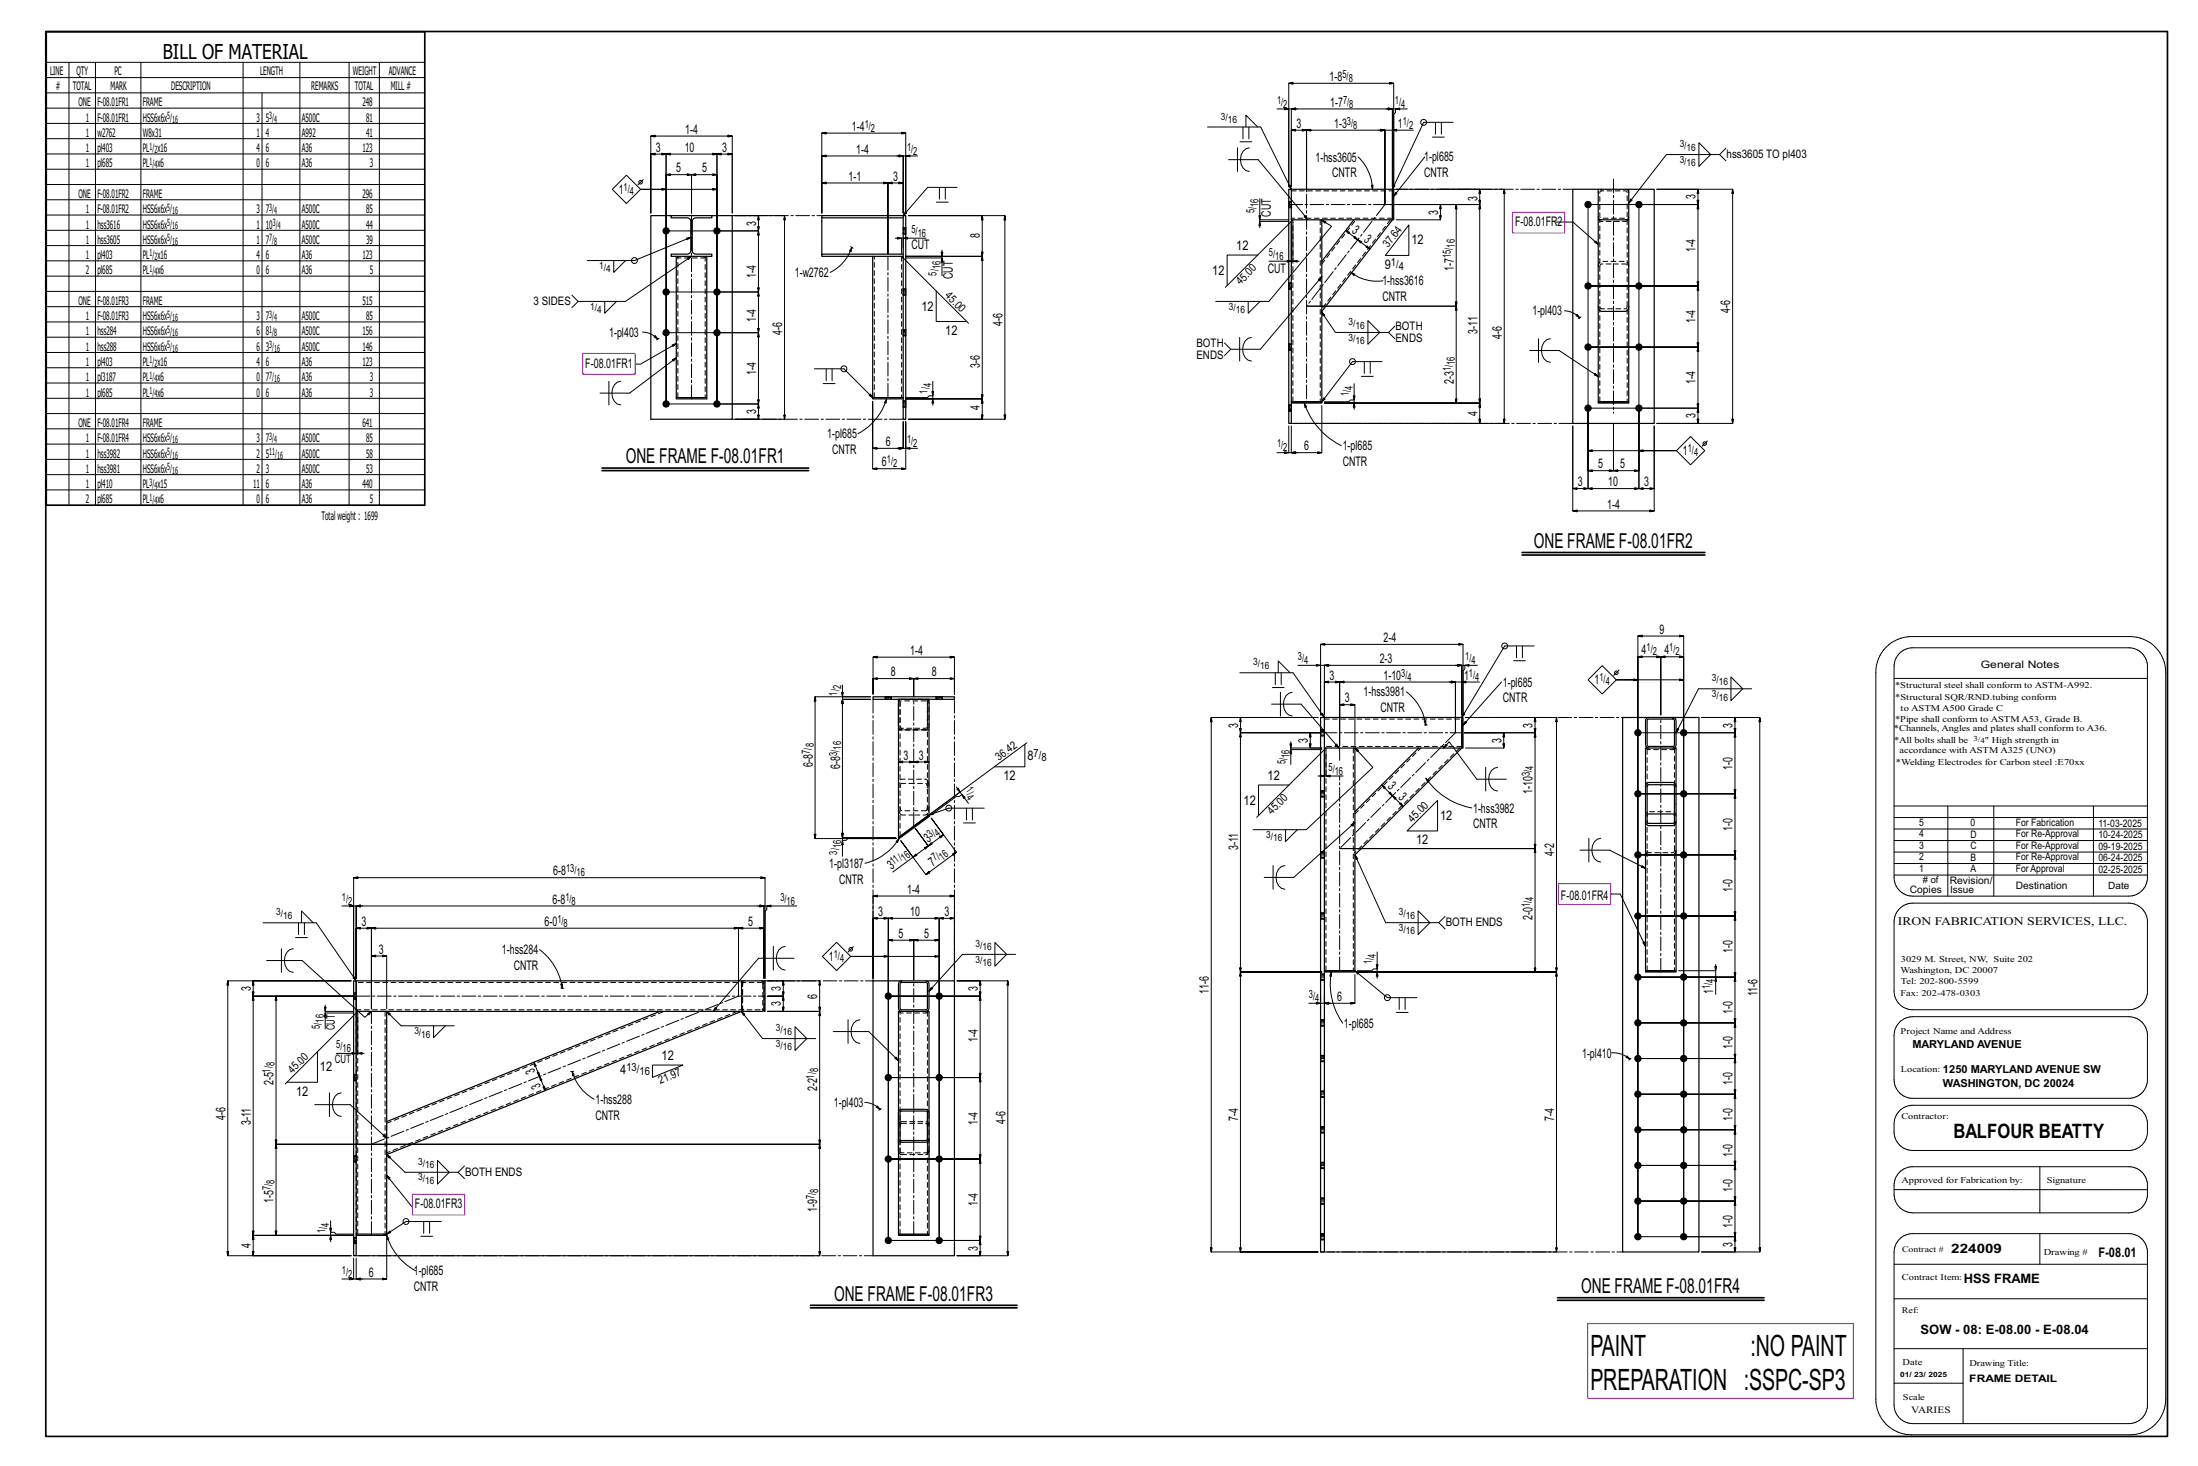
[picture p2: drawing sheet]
<svg xmlns="http://www.w3.org/2000/svg" width="914mm" height="610mm" viewBox="0 0 914 610" stroke-linecap="round" stroke-linejoin="round" font-family="sans-serif">
<defs><g id="words">
<g font-size="12.2">
<text x="661.6" y="563.7">PAINT</text>
<text x="728.2" y="563.7">:NO PAINT</text>
<text x="661.6" y="578.2">PREPARATION :SSPC-SP3</text>
</g>
<g font-size="8.6">
<text x="67.8" y="24.7">BILL OF MATERIAL</text>
<text x="260.3" y="192.7">ONE FRAME F-08.01FR1</text>
<text x="638.1" y="227.8">ONE FRAME F-08.01FR2</text>
<text x="657.8" y="537.7">ONE FRAME F-08.01FR4</text>
<text x="347" y="540.8">ONE FRAME F-08.01FR3</text>
</g>
<text font-size="8.3" x="812.7" y="473.4">BALFOUR BEATTY</text>
<g font-size="5.5">
<text x="553.1" y="33.6">1-8</text>
<text x="553.4" y="44.3">1-7</text>
<text x="539.4" y="53.1">3</text>
<text x="555" y="53.1">1-3</text>
<text x="581.5" y="53.1">1</text>
<text x="285.1" y="55.6">1-4</text>
<text x="354.4" y="54.4">1-4</text>
<text x="272.9" y="63.1">3</text>
<text x="284.9" y="63.1">10</text>
<text x="300.4" y="63.1">3</text>
<text x="356.1" y="63.9">1-4</text>
<text x="281.3" y="71.6">5</text>
<text x="292.1" y="71.6">5</text>
<text x="547.3" y="67.2">1-hss3605</text>
<text x="592.5" y="66.9">1-pl685</text>
<text x="353" y="75.1">1-1</text>
<text x="371.5" y="75.1">3</text>
<text x="554.2" y="73.7">CNTR</text>
<text x="592.5" y="73.4">CNTR</text>
<text x="257.4" y="80.5">1</text>
<text x="614.6" y="83.7" transform="rotate(-90 614.6 83.7)">3</text>
<text x="705.4" y="82.9" transform="rotate(-90 705.4 82.9)">3</text>
<text x="598.3" y="89.3" transform="rotate(-90 598.3 89.3)">3</text>
<text x="314.5" y="93.9" transform="rotate(-90 314.5 93.9)">3</text>
<text x="528.6" y="90.2" transform="rotate(-90 528.6 90.2)">CUT</text>
<text x="630.3" y="93.8">F-08.01FR2</text>
<text x="407.6" y="99.2" transform="rotate(-90 407.6 99.2)">8</text>
<text x="562.1" y="96.4" transform="rotate(38 562.1 96.4)">3</text>
<text x="567.2" y="100.2" transform="rotate(38 567.2 100.2)">3</text>
<text x="587.2" y="101.6">12</text>
<text x="379.2" y="103.6">CUT</text>
<text x="514.3" y="104">12</text>
<text x="705.4" y="104.7" transform="rotate(-90 705.4 104.7)">1-4</text>
<text x="527.4" y="113.3">CUT</text>
<text x="576.1" y="111.8">9</text>
<text x="604.8" y="112.6" transform="rotate(-90 604.8 112.6)">1-7</text>
<text x="314.5" y="115.6" transform="rotate(-90 314.5 115.6)">1-4</text>
<text x="330.6" y="115.2">1-w2762</text>
<text x="396.4" y="116.1" transform="rotate(-90 396.4 116.1)">CUT</text>
<text x="504.3" y="114.2">12</text>
<text x="575.1" y="118.6">1-hss3616</text>
<text x="575.1" y="125.1">CNTR</text>
<text x="383.3" y="129.1">12</text>
<text x="637.5" y="131.1">1-pl403</text>
<text x="719.8" y="130.1" transform="rotate(-90 719.8 130.1)">4-6</text>
<text x="314.5" y="134" transform="rotate(-90 314.5 134)">1-4</text>
<text x="417" y="135.5" transform="rotate(-90 417 135.5)">4-6</text>
<text x="705.4" y="134.3" transform="rotate(-90 705.4 134.3)">1-4</text>
<text x="253.4" y="140">1-pl403</text>
<text x="325.4" y="139.2" transform="rotate(-90 325.4 139.2)">4-6</text>
<text x="393.3" y="139.3">12</text>
<text x="614.6" y="138.7" transform="rotate(-90 614.6 138.7)">3-11</text>
<text x="624.8" y="141" transform="rotate(-90 624.8 141)">4-6</text>
<text x="243.5" y="153.1">F-08.01FR1</text>
<text x="314.5" y="155.8" transform="rotate(-90 314.5 155.8)">1-4</text>
<text x="407.6" y="153.2" transform="rotate(-90 407.6 153.2)">3-6</text>
<text x="604.8" y="159.7" transform="rotate(-90 604.8 159.7)">2-3</text>
<text x="705.4" y="159.7" transform="rotate(-90 705.4 159.7)">1-4</text>
<text x="314.5" y="172.2" transform="rotate(-90 314.5 172.2)">3</text>
<text x="407.6" y="170.5" transform="rotate(-90 407.6 170.5)">4</text>
<text x="614.6" y="173" transform="rotate(-90 614.6 173)">4</text>
<text x="705.4" y="173.7" transform="rotate(-90 705.4 173.7)">3</text>
<text x="344.1" y="182.3">1-pl685</text>
<text x="368.5" y="185.4">6</text>
<text x="346.2" y="188.8">CNTR</text>
<text x="542.5" y="187.2">6</text>
<text x="558.6" y="187.3">1-pl685</text>
<text x="700.1" y="189.2">1</text>
<text x="366.9" y="193.9">6</text>
<text x="558.6" y="193.8">CNTR</text>
<text x="664.9" y="194.7">5</text>
<text x="674" y="194.7">5</text>
<text x="656.5" y="202.2">3</text>
<text x="669" y="202.2">10</text>
<text x="684" y="202.2">3</text>
<text x="668.6" y="211.5">1-4</text>
<text x="690.4" y="263.5">9</text>
<text x="575.6" y="267">2-4</text>
<text x="378.7" y="272.3">1-4</text>
<text x="574" y="275.7">2-3</text>
<text x="682.9" y="272.1">4</text>
<text x="692.4" y="272.1">4</text>
<text x="370.6" y="281.2">8</text>
<text x="387.7" y="281.2">8</text>
<text x="553.1" y="282.6">3</text>
<text x="575.5" y="282.6">1-10</text>
<text x="609.1" y="282.6">1</text>
<text x="625.2" y="285.5">1-pl685</text>
<text x="663.3" y="284.5">1</text>
<text x="559.5" y="292">3</text>
<text x="567.3" y="289.6">1-hss3981</text>
<text x="625.2" y="292">CNTR</text>
<text x="574.3" y="296.1">CNTR</text>
<text x="515.1" y="302.8" transform="rotate(-90 515.1 302.8)">3</text>
<text x="637.6" y="302.6" transform="rotate(-90 637.6 302.6)">3</text>
<text x="720.8" y="302.6" transform="rotate(-90 720.8 302.6)">3</text>
<text x="544.1" y="308.9" transform="rotate(-90 544.1 308.9)">3</text>
<text x="624.6" y="309" transform="rotate(-90 624.6 309)">3</text>
<text x="375.9" y="315.9">3</text>
<text x="382.3" y="315.9">3</text>
<text x="427.4" y="315.9">8</text>
<text x="338.1" y="318.8" transform="rotate(-90 338.1 318.8)">6-8</text>
<text x="349.5" y="319.7" transform="rotate(-90 349.5 319.7)">6-8</text>
<text x="720.8" y="320.1" transform="rotate(-90 720.8 320.1)">1-0</text>
<text x="417.4" y="324.5">12</text>
<text x="527.3" y="324.4">12</text>
<text x="577" y="327.2" transform="rotate(45 577 327.2)">3</text>
<text x="517.4" y="334.5">12</text>
<text x="581.5" y="331.7" transform="rotate(45 581.5 331.7)">3</text>
<text x="637.6" y="330.1" transform="rotate(-90 637.6 330.1)">1-10</text>
<text x="599.1" y="341">12</text>
<text x="612.8" y="337.9">1-hss3982</text>
<text x="612.8" y="344.4">CNTR</text>
<text x="720.8" y="345.5" transform="rotate(-90 720.8 345.5)">1-0</text>
<text x="386.2" y="350.5" transform="rotate(-36 386.2 350.5)">3</text>
<text x="515.1" y="353.4" transform="rotate(-90 515.1 353.4)">3-11</text>
<text x="589.1" y="351.1">12</text>
<text x="646.5" y="355.8" transform="rotate(-90 646.5 355.8)">4-2</text>
<text x="230.2" y="364">6-8</text>
<text x="345" y="360.9">1-pl3187</text>
<text x="370.8" y="361.8" transform="rotate(-36 370.8 361.8)">3</text>
<text x="388.1" y="360.3" transform="rotate(-36 388.1 360.3)">7</text>
<text x="349.1" y="367.4">CNTR</text>
<text x="377.4" y="371.6">1-4</text>
<text x="720.8" y="370.9" transform="rotate(-90 720.8 370.9)">1-0</text>
<text x="229.9" y="375.7">6-8</text>
<text x="649.4" y="374">F-08.01FR4</text>
<text x="365.3" y="380.9">3</text>
<text x="378.7" y="380.9">10</text>
<text x="392.9" y="380.9">3</text>
<text x="637.6" y="382.4" transform="rotate(-90 637.6 382.4)">2-0</text>
<text x="150.3" y="385">3</text>
<text x="226.5" y="385">6-0</text>
<text x="311.3" y="385">5</text>
<text x="373.8" y="390">5</text>
<text x="384.4" y="390">5</text>
<text x="157.6" y="396.5">3</text>
<text x="208.8" y="396.8">1-hss284</text>
<text x="344.8" y="399.5">1</text>
<text x="720.8" y="396.3" transform="rotate(-90 720.8 396.3)">1-0</text>
<text x="213.7" y="403.3">CNTR</text>
<text x="104.3" y="412.1" transform="rotate(-90 104.3 412.1)">3</text>
<text x="324.9" y="412.1" transform="rotate(-90 324.9 412.1)">3</text>
<text x="406.8" y="412.1" transform="rotate(-90 406.8 412.1)">3</text>
<text x="502.9" y="413.1" transform="rotate(-90 502.9 413.1)">11-6</text>
<text x="712.8" y="413.5" transform="rotate(-90 712.8 413.5)">1</text>
<text x="324.9" y="418.4" transform="rotate(-90 324.9 418.4)">3</text>
<text x="340" y="415.2" transform="rotate(-90 340 415.2)">6</text>
<text x="556.3" y="416.2">6</text>
<text x="731.1" y="414.2" transform="rotate(-90 731.1 414.2)">11-6</text>
<text x="720.8" y="421.7" transform="rotate(-90 720.8 421.7)">1-0</text>
<text x="559.1" y="427.4">1-pl685</text>
<text x="406.8" y="433.2" transform="rotate(-90 406.8 433.2)">1-4</text>
<text x="720.8" y="436.2" transform="rotate(-90 720.8 436.2)">1-0</text>
<text x="275.2" y="440.8">12</text>
<text x="658.2" y="439.9">1-pl410</text>
<text x="133.1" y="445.5">12</text>
<text x="222.8" y="446" transform="rotate(-112 222.8 446)">3</text>
<text x="258" y="446.8">4</text>
<text x="113.8" y="451.3" transform="rotate(-90 113.8 451.3)">2-5</text>
<text x="123.2" y="455.6">12</text>
<text x="225.1" y="451.9" transform="rotate(-112 225.1 451.9)">3</text>
<text x="340" y="453.8" transform="rotate(-90 340 453.8)">2-2</text>
<text x="720.8" y="451.3" transform="rotate(-90 720.8 451.3)">1-0</text>
<text x="247.7" y="459">1-hss288</text>
<text x="346.9" y="460.3">1-pl403</text>
<text x="93.8" y="465.6" transform="rotate(-90 93.8 465.6)">4-6</text>
<text x="104.3" y="467.8" transform="rotate(-90 104.3 467.8)">3-11</text>
<text x="247.7" y="465.6">CNTR</text>
<text x="406.8" y="467.7" transform="rotate(-90 406.8 467.7)">1-4</text>
<text x="418.3" y="467.3" transform="rotate(-90 418.3 467.3)">4-6</text>
<text x="515.1" y="466.1" transform="rotate(-90 515.1 466.1)">7-4</text>
<text x="646.5" y="466.1" transform="rotate(-90 646.5 466.1)">7-4</text>
<text x="720.8" y="466.1" transform="rotate(-90 720.8 466.1)">1-0</text>
<text x="720.8" y="480.9" transform="rotate(-90 720.8 480.9)">1-0</text>
<text x="720.8" y="495.7" transform="rotate(-90 720.8 495.7)">1-0</text>
<text x="113.8" y="500.1" transform="rotate(-90 113.8 500.1)">1-5</text>
<text x="172.6" y="502.2">F-08.01FR3</text>
<text x="340" y="503.8" transform="rotate(-90 340 503.8)">1-9</text>
<text x="406.8" y="501.5" transform="rotate(-90 406.8 501.5)">1-4</text>
<text x="720.8" y="510.6" transform="rotate(-90 720.8 510.6)">1-0</text>
<text x="104.3" y="519" transform="rotate(-90 104.3 519)">4</text>
<text x="406.8" y="520" transform="rotate(-90 406.8 520)">3</text>
<text x="720.8" y="518.5" transform="rotate(-90 720.8 518.5)">3</text>
<text x="873" y="522.9">F-08.01</text>
<text x="153.5" y="530.8">6</text>
<text x="172.1" y="530.2">1-pl685</text>
<text x="172.1" y="536.8">CNTR</text>
</g>
<g font-size="5.4">
<text x="811.7" y="521.2">224009</text>
<text x="817" y="533.5">HSS FRAME</text>
<text x="799" y="554.6">SOW - 08: E-08.00 - E-08.04</text>
</g>
<g font-size="4.9">
<text x="20.8" y="31.2">LINE</text>
<text x="31.8" y="31.2">QTY</text>
<text x="47.6" y="31.2">PC</text>
<text x="108.2" y="31.2">LENGTH</text>
<text x="146.8" y="31.2">WEIGHT</text>
<text x="161.8" y="31.2">ADVANCE</text>
<text x="23.2" y="37.5">#</text>
<text x="30.3" y="37.5">TOTAL</text>
<text x="46" y="37.5">MARK</text>
<text x="71.2" y="37.5">DESCRIPTION</text>
<text x="129.5" y="37.5">REMARKS</text>
<text x="147.6" y="37.5">TOTAL</text>
<text x="162.5" y="37.5">MILL #</text>
<text x="32.6" y="44.2">ONE</text>
<text x="40.5" y="44.2">F-08.01FR1</text>
<text x="59.4" y="44.2">FRAME</text>
<text x="150.7" y="44.2">248</text>
<text x="35.8" y="50.6">1</text>
<text x="40.5" y="50.6">F-08.01FR1</text>
<text x="59.4" y="50.6">HSS6x6x</text>
<text x="106.8" y="50.6">3</text>
<text x="110.6" y="50.6">5</text>
<text x="125.5" y="50.6">A500C</text>
<text x="152.3" y="50.6">81</text>
<text x="35.8" y="56.9">1</text>
<text x="40.5" y="56.9">w2762</text>
<text x="59.4" y="56.9">W8x31</text>
<text x="106.8" y="56.9">1</text>
<text x="110.6" y="56.9">4</text>
<text x="125.5" y="56.9">A992</text>
<text x="152.3" y="56.9">41</text>
<text x="35.8" y="63.3">1</text>
<text x="40.5" y="63.3">pl403</text>
<text x="59.4" y="63.3">PL x16</text>
<text x="106.8" y="63.3">4</text>
<text x="110.6" y="63.3">6</text>
<text x="125.5" y="63.3">A36</text>
<text x="150.7" y="63.3">123</text>
<text x="718.3" y="65.8">hss3605 TO pl403</text>
<text x="35.8" y="69.6">1</text>
<text x="40.5" y="69.6">pl685</text>
<text x="59.4" y="69.6">PL x6</text>
<text x="106.8" y="69.6">0</text>
<text x="110.6" y="69.6">6</text>
<text x="125.5" y="69.6">A36</text>
<text x="153.9" y="69.6">3</text>
<text x="32.6" y="82.3">ONE</text>
<text x="40.5" y="82.3">F-08.01FR2</text>
<text x="59.4" y="82.3">FRAME</text>
<text x="150.7" y="82.3">296</text>
<text x="35.8" y="88.7">1</text>
<text x="40.5" y="88.7">F-08.01FR2</text>
<text x="59.4" y="88.7">HSS6x6x</text>
<text x="106.8" y="88.7">3</text>
<text x="110.6" y="88.7">7</text>
<text x="125.5" y="88.7">A500C</text>
<text x="152.3" y="88.7">85</text>
<text x="35.8" y="95">1</text>
<text x="40.5" y="95">hss3616</text>
<text x="59.4" y="95">HSS6x6x</text>
<text x="106.8" y="95">1</text>
<text x="110.6" y="95">10</text>
<text x="125.5" y="95">A500C</text>
<text x="152.3" y="95">44</text>
<text x="35.8" y="101.4">1</text>
<text x="40.5" y="101.4">hss3605</text>
<text x="59.4" y="101.4">HSS6x6x</text>
<text x="106.8" y="101.4">1</text>
<text x="110.6" y="101.4">7</text>
<text x="125.5" y="101.4">A500C</text>
<text x="152.3" y="101.4">39</text>
<text x="35.8" y="107.7">1</text>
<text x="40.5" y="107.7">pl403</text>
<text x="59.4" y="107.7">PL x16</text>
<text x="106.8" y="107.7">4</text>
<text x="110.6" y="107.7">6</text>
<text x="125.5" y="107.7">A36</text>
<text x="150.7" y="107.7">123</text>
<text x="35.8" y="114.1">2</text>
<text x="40.5" y="114.1">pl685</text>
<text x="59.4" y="114.1">PL x6</text>
<text x="106.8" y="114.1">0</text>
<text x="110.6" y="114.1">6</text>
<text x="125.5" y="114.1">A36</text>
<text x="153.9" y="114.1">5</text>
<text x="32.6" y="126.8">ONE</text>
<text x="40.5" y="126.8">F-08.01FR3</text>
<text x="59.4" y="126.8">FRAME</text>
<text x="150.7" y="126.8">515</text>
<text x="221.9" y="126.9">3 SIDES</text>
<text x="35.8" y="133.1">1</text>
<text x="40.5" y="133.1">F-08.01FR3</text>
<text x="59.4" y="133.1">HSS6x6x</text>
<text x="106.8" y="133.1">3</text>
<text x="110.6" y="133.1">7</text>
<text x="125.5" y="133.1">A500C</text>
<text x="152.3" y="133.1">85</text>
<text x="580.6" y="137.4">BOTH</text>
<text x="35.8" y="139.5">1</text>
<text x="40.5" y="139.5">hss284</text>
<text x="59.4" y="139.5">HSS6x6x</text>
<text x="106.8" y="139.5">6</text>
<text x="110.6" y="139.5">8</text>
<text x="125.5" y="139.5">A500C</text>
<text x="150.7" y="139.5">156</text>
<text x="580.6" y="142.3">ENDS</text>
<text x="35.8" y="145.8">1</text>
<text x="40.5" y="145.8">hss288</text>
<text x="59.4" y="145.8">HSS6x6x</text>
<text x="106.8" y="145.8">6</text>
<text x="110.6" y="145.8">3</text>
<text x="125.5" y="145.8">A500C</text>
<text x="150.7" y="145.8">146</text>
<text x="497.8" y="149.3">ENDS</text>
<text x="497.8" y="144.4">BOTH</text>
<text x="35.8" y="152.2">1</text>
<text x="40.5" y="152.2">pl403</text>
<text x="59.4" y="152.2">PL x16</text>
<text x="106.8" y="152.2">4</text>
<text x="110.6" y="152.2">6</text>
<text x="125.5" y="152.2">A36</text>
<text x="150.7" y="152.2">123</text>
<text x="35.8" y="158.5">1</text>
<text x="40.5" y="158.5">pl3187</text>
<text x="59.4" y="158.5">PL x6</text>
<text x="106.8" y="158.5">0</text>
<text x="110.6" y="158.5">7</text>
<text x="125.5" y="158.5">A36</text>
<text x="153.9" y="158.5">3</text>
<text x="35.8" y="164.9">1</text>
<text x="40.5" y="164.9">pl685</text>
<text x="59.4" y="164.9">PL x6</text>
<text x="106.8" y="164.9">0</text>
<text x="110.6" y="164.9">6</text>
<text x="125.5" y="164.9">A36</text>
<text x="153.9" y="164.9">3</text>
<text x="32.6" y="177.6">ONE</text>
<text x="40.5" y="177.6">F-08.01FR4</text>
<text x="59.4" y="177.6">FRAME</text>
<text x="150.7" y="177.6">641</text>
<text x="35.8" y="183.9">1</text>
<text x="40.5" y="183.9">F-08.01FR4</text>
<text x="59.4" y="183.9">HSS6x6x</text>
<text x="106.8" y="183.9">3</text>
<text x="110.6" y="183.9">7</text>
<text x="125.5" y="183.9">A500C</text>
<text x="152.3" y="183.9">85</text>
<text x="35.8" y="190.3">1</text>
<text x="40.5" y="190.3">hss3982</text>
<text x="59.4" y="190.3">HSS6x6x</text>
<text x="106.8" y="190.3">2</text>
<text x="110.6" y="190.3">5</text>
<text x="125.5" y="190.3">A500C</text>
<text x="152.3" y="190.3">58</text>
<text x="35.8" y="196.6">1</text>
<text x="40.5" y="196.6">hss3981</text>
<text x="59.4" y="196.6">HSS6x6x</text>
<text x="106.8" y="196.6">2</text>
<text x="110.6" y="196.6">3</text>
<text x="125.5" y="196.6">A500C</text>
<text x="152.3" y="196.6">53</text>
<text x="35.8" y="203">1</text>
<text x="40.5" y="203">pl410</text>
<text x="59.4" y="203">PL x15</text>
<text x="105.3" y="203">11</text>
<text x="110.6" y="203">6</text>
<text x="125.5" y="203">A36</text>
<text x="150.7" y="203">440</text>
<text x="35.8" y="209.3">2</text>
<text x="40.5" y="209.3">pl685</text>
<text x="59.4" y="209.3">PL x6</text>
<text x="106.8" y="209.3">0</text>
<text x="110.6" y="209.3">6</text>
<text x="125.5" y="209.3">A36</text>
<text x="153.9" y="209.3">5</text>
<text x="133.8" y="216.1">Totalweight : 1699</text>
<text x="601.4" y="385.2">BOTH ENDS</text>
<text x="789.5" y="384.8">IRON FABRICATION SERVICES, LLC.</text>
<text x="139.3" y="428.5" transform="rotate(-90 139.3 428.5)">CUT</text>
<text x="139.3" y="442.1">CUT</text>
<text x="193.5" y="489">BOTH ENDS</text>
</g>
<g font-size="4.7">
<text x="558.5" y="32.4">5/</text>
<text x="561.1" y="34.1">8</text>
<text x="531.3" y="43.1">1/</text>
<text x="533.9" y="44.7">2</text>
<text x="558.7" y="43.1">7/</text>
<text x="561.3" y="44.7">8</text>
<text x="580.3" y="43.1">1/</text>
<text x="582.9" y="44.7">4</text>
<text x="359.7" y="53.1">1/</text>
<text x="560.3" y="51.9">3/</text>
<text x="562.9" y="53.6">8</text>
<text x="583.6" y="51.9">1/</text>
<text x="586.2" y="53.6">2</text>
<text x="362.3" y="54.8">2</text>
<text x="377.3" y="62.6">1/</text>
<text x="379.9" y="64.3">2</text>
<text x="259.5" y="79.3">1/</text>
<text x="262.1" y="80.9">4</text>
<text x="521.9" y="88.7" transform="rotate(-90 521.9 88.7)">5/</text>
<text x="523.5" y="86.1" transform="rotate(-90 523.5 86.1)">16</text>
<text x="379.2" y="96.8">5/</text>
<text x="381.8" y="98.5">16</text>
<text x="527.9" y="106.4">5/</text>
<text x="577.5" y="103.2" transform="rotate(-52 577.5 103.2)">37.64</text>
<text x="603.6" y="107.3" transform="rotate(-90 603.6 107.3)">15/</text>
<text x="605.2" y="102.9" transform="rotate(-90 605.2 102.9)">16</text>
<text x="391.3" y="112" transform="rotate(-90 391.3 112)">16</text>
<text x="530.5" y="108">16</text>
<text x="578.7" y="110.6">1/</text>
<text x="581.9" y="112.2">4</text>
<text x="389.6" y="114.6" transform="rotate(-90 389.6 114.6)">5/</text>
<text x="516.1" y="118.6" transform="rotate(-45 516.1 118.6)">45.0</text>
<text x="393" y="123.3" transform="rotate(45 393 123.3)">45.0</text>
<text x="603.6" y="154.4" transform="rotate(-90 603.6 154.4)">1/</text>
<text x="605.2" y="151.8" transform="rotate(-90 605.2 151.8)">16</text>
<text x="387.5" y="161.1" transform="rotate(-90 387.5 161.1)">4</text>
<text x="385.8" y="163.7" transform="rotate(-90 385.8 163.7)">1/</text>
<text x="561.1" y="164.7" transform="rotate(-90 561.1 164.7)">1/</text>
<text x="562.8" y="162.1" transform="rotate(-90 562.8 162.1)">4</text>
<text x="377.3" y="184.2">1/</text>
<text x="379.9" y="185.9">2</text>
<text x="531.3" y="186">1/</text>
<text x="533.9" y="187.7">2</text>
<text x="702.2" y="187.9">1/</text>
<text x="704.8" y="189.6">4</text>
<text x="368.9" y="192.7">1/</text>
<text x="371.6" y="194.3">2</text>
<text x="540" y="274.4">3/</text>
<text x="609.5" y="274.4">1/</text>
<text x="685" y="270.9">1/</text>
<text x="687.6" y="272.5">2</text>
<text x="694.5" y="270.9">1/</text>
<text x="697.1" y="272.5">2</text>
<text x="542.6" y="276.1">4</text>
<text x="582.9" y="281.4">3/</text>
<text x="611.1" y="281.4">1/</text>
<text x="612.1" y="276.1">4</text>
<text x="349.9" y="286.6" transform="rotate(-90 349.9 286.6)">2</text>
<text x="585.5" y="283">4</text>
<text x="613.7" y="283">4</text>
<text x="665.4" y="283.2">1/</text>
<text x="668" y="284.9">4</text>
<text x="348.2" y="289.2" transform="rotate(-90 348.2 289.2)">1/</text>
<text x="338.5" y="310.8" transform="rotate(-90 338.5 310.8)">8</text>
<text x="349.9" y="311.7" transform="rotate(-90 349.9 311.7)">16</text>
<text x="336.8" y="313.4" transform="rotate(-90 336.8 313.4)">7/</text>
<text x="348.2" y="314.3" transform="rotate(-90 348.2 314.3)">3/</text>
<text x="415.6" y="316.4" transform="rotate(-36 415.6 316.4)">36.42</text>
<text x="430" y="314.7">7/</text>
<text x="433.2" y="316.4">8</text>
<text x="534.8" y="317.9" transform="rotate(-90 534.8 317.9)">5/</text>
<text x="536.4" y="315.2" transform="rotate(-90 536.4 315.2)">16</text>
<text x="552.7" y="320.5">5/</text>
<text x="555.3" y="322.1">16</text>
<text x="636.4" y="322.7" transform="rotate(-90 636.4 322.7)">3/</text>
<text x="638" y="320.1" transform="rotate(-90 638 320.1)">4</text>
<text x="401.6" y="328.6" transform="rotate(54 401.6 328.6)">1/</text>
<text x="401.9" y="331.7" transform="rotate(54 401.9 331.7)">4</text>
<text x="529.2" y="339" transform="rotate(-45 529.2 339)">45.0</text>
<text x="587.6" y="342.1" transform="rotate(-45 587.6 342.1)">45.0</text>
<text x="349.9" y="352.7" transform="rotate(-90 349.9 352.7)">16</text>
<text x="387.1" y="348.3" transform="rotate(-36 387.1 348.3)">3/</text>
<text x="390.2" y="348.1" transform="rotate(-36 390.2 348.1)">4</text>
<text x="348.2" y="355.3" transform="rotate(-90 348.2 355.3)">3/</text>
<text x="371.7" y="359.6" transform="rotate(-36 371.7 359.6)">1 /</text>
<text x="376.2" y="358.4" transform="rotate(-36 376.2 358.4)">16</text>
<text x="389" y="358.1" transform="rotate(-36 389 358.1)">7/</text>
<text x="392.1" y="357.9" transform="rotate(-36 392.1 357.9)">16</text>
<text x="235.5" y="362.7">13/</text>
<text x="239.9" y="364.4">16</text>
<text x="142.2" y="374.5">1/</text>
<text x="144.8" y="376.1">2</text>
<text x="235.2" y="374.5">1/</text>
<text x="237.8" y="376.1">8</text>
<text x="324.6" y="374.5">3/</text>
<text x="327.3" y="376.1">16</text>
<text x="636.4" y="377.1" transform="rotate(-90 636.4 377.1)">1/</text>
<text x="638" y="374.5" transform="rotate(-90 638 374.5)">4</text>
<text x="231.9" y="383.7">1/</text>
<text x="234.5" y="385.4">8</text>
<text x="346.9" y="398.2">1/</text>
<text x="349.5" y="399.9">4</text>
<text x="570.7" y="401" transform="rotate(-90 570.7 401)">1/</text>
<text x="572.3" y="398.4" transform="rotate(-90 572.3 398.4)">4</text>
<text x="711.5" y="411.4" transform="rotate(-90 711.5 411.4)">1/</text>
<text x="713.2" y="408.8" transform="rotate(-90 713.2 408.8)">4</text>
<text x="544.5" y="414.9">3/</text>
<text x="547.1" y="416.6">4</text>
<text x="134.7" y="425.2" transform="rotate(-90 134.7 425.2)">16</text>
<text x="133.1" y="427.8" transform="rotate(-90 133.1 427.8)">5/</text>
<text x="139.9" y="435.8">5/</text>
<text x="142.5" y="437.4">16</text>
<text x="114.3" y="443.4" transform="rotate(-90 114.3 443.4)">8</text>
<text x="112.6" y="446" transform="rotate(-90 112.6 446)">1/</text>
<text x="121.7" y="446.6" transform="rotate(-45 121.7 446.6)">45.0</text>
<text x="260.6" y="445.6">13/</text>
<text x="266" y="447.2">16</text>
<text x="338.8" y="448.5" transform="rotate(-90 338.8 448.5)">1/</text>
<text x="340.4" y="445.9" transform="rotate(-90 340.4 445.9)">8</text>
<text x="274.7" y="450.8" transform="rotate(-22 274.7 450.8)">21.97</text>
<text x="112.6" y="494.8" transform="rotate(-90 112.6 494.8)">7/</text>
<text x="114.3" y="492.2" transform="rotate(-90 114.3 492.2)">8</text>
<text x="340.4" y="495.9" transform="rotate(-90 340.4 495.9)">8</text>
<text x="338.8" y="498.5" transform="rotate(-90 338.8 498.5)">7/</text>
<text x="135.3" y="512.8" transform="rotate(-90 135.3 512.8)">1/</text>
<text x="137" y="510.1" transform="rotate(-90 137 510.1)">4</text>
<text x="142.2" y="529.6">1/</text>
<text x="144.8" y="531.3">2</text>
</g>
<g font-size="4.6">
<text x="795.6" y="436">MARYLAND AVENUE</text>
<text x="808.3" y="446.4">1250 MARYLAND AVENUE SW</text>
<text x="808.3" y="452">WASHINGTON, DC 20024</text>
</g>
<g font-size="4.3">
<text x="824.1" y="277.6">General Notes</text>
<text x="798.4" y="343.5">5</text>
<text x="819.8" y="343.5">0</text>
<text x="838.6" y="343.5">For Fabrication</text>
<text x="873" y="343.8">11-03-2025</text>
<text x="798.4" y="353">3</text>
<text x="798.4" y="348.2">4</text>
<text x="819.8" y="353.1">C</text>
<text x="819.8" y="348.3">D</text>
<text x="838.6" y="353">For Re-Approval</text>
<text x="838.6" y="348.2">For Re-Approval</text>
<text x="873" y="353.3">09-19-2025</text>
<text x="873" y="348.5">10-24-2025</text>
<text x="798.4" y="357.8">2</text>
<text x="819.8" y="357.9">B</text>
<text x="838.6" y="357.8">For Re-Approval</text>
<text x="873" y="358.1">06-24-2025</text>
<text x="798.4" y="362.6">1</text>
<text x="819.8" y="362.6">A</text>
<text x="838.6" y="362.6">For Approval</text>
<text x="873" y="362.9">02-25-2025</text>
<text x="794.5" y="371.5">Copies</text>
<text x="811.1" y="367.7">Revision/</text>
<text x="838.6" y="369.7">Destination</text>
<text x="819.2" y="574.6">FRAME DETAIL</text>
</g>
<g font-size="4.2">
<text x="69.6" y="49.5">5/</text>
<text x="71.7" y="51">16</text>
<text x="112" y="49.5">3/</text>
<text x="114.1" y="51">4</text>
<text x="507.9" y="49.7">3/</text>
<text x="510.8" y="51.2">16</text>
<text x="62.2" y="62.2">1/</text>
<text x="64.2" y="63.7">2</text>
<text x="698.8" y="61.2">3/</text>
<text x="701.7" y="62.6">16</text>
<text x="62.2" y="68.5">1/</text>
<text x="64.2" y="70">4</text>
<text x="698.8" y="67.7">3/</text>
<text x="701.7" y="69.2">16</text>
<text x="69.6" y="87.6">5/</text>
<text x="71.7" y="89.1">16</text>
<text x="112" y="87.6">3/</text>
<text x="114.1" y="89.1">4</text>
<text x="69.6" y="93.9">5/</text>
<text x="71.7" y="95.4">16</text>
<text x="113.5" y="93.9">3/</text>
<text x="115.5" y="95.4">4</text>
<text x="69.6" y="100.3">5/</text>
<text x="71.7" y="101.8">16</text>
<text x="112" y="100.3">7/</text>
<text x="114.1" y="101.8">8</text>
<text x="62.2" y="106.6">1/</text>
<text x="62.2" y="113">1/</text>
<text x="64.2" y="108.1">2</text>
<text x="249.3" y="111.8">1/</text>
<text x="252.2" y="113.2">4</text>
<text x="64.2" y="114.5">4</text>
<text x="245.5" y="128.8">1/</text>
<text x="248.4" y="130.2">4</text>
<text x="511.3" y="128.8">3/</text>
<text x="514.2" y="130.2">16</text>
<text x="69.6" y="132">5/</text>
<text x="71.7" y="133.5">16</text>
<text x="112" y="132">3/</text>
<text x="114.1" y="133.5">4</text>
<text x="561.1" y="135.1">3/</text>
<text x="564" y="136.6">16</text>
<text x="69.6" y="138.4">5/</text>
<text x="71.7" y="139.9">16</text>
<text x="112" y="138.4">1/</text>
<text x="114.1" y="139.9">8</text>
<text x="561.1" y="141.7">3/</text>
<text x="564" y="143.1">16</text>
<text x="69.6" y="144.7">5/</text>
<text x="71.7" y="146.2">16</text>
<text x="112" y="144.7">3/</text>
<text x="114.1" y="146.2">16</text>
<text x="62.2" y="151.1">1/</text>
<text x="64.2" y="152.6">2</text>
<text x="62.2" y="157.4">1/</text>
<text x="64.2" y="158.9">4</text>
<text x="112" y="157.4">7/</text>
<text x="114.1" y="158.9">16</text>
<text x="62.2" y="163.8">1/</text>
<text x="64.2" y="165.3">4</text>
<text x="69.6" y="182.8">5/</text>
<text x="71.7" y="184.3">16</text>
<text x="112" y="182.8">3/</text>
<text x="114.1" y="184.3">4</text>
<text x="69.6" y="189.2">5/</text>
<text x="71.7" y="190.7">16</text>
<text x="112" y="189.2">11/</text>
<text x="115.3" y="190.7">16</text>
<text x="69.6" y="195.5">5/</text>
<text x="71.7" y="197">16</text>
<text x="62.2" y="201.9">3/</text>
<text x="64.2" y="203.4">4</text>
<text x="62.2" y="208.2">1/</text>
<text x="64.2" y="209.7">4</text>
<text x="521.3" y="276.7">3/</text>
<text x="524.2" y="278.1">16</text>
<text x="712.1" y="283.3">3/</text>
<text x="715" y="284.8">16</text>
<text x="712.1" y="289.8">3/</text>
<text x="715" y="291.3">16</text>
<text x="526.8" y="348.4">3/</text>
<text x="529.7" y="349.9">16</text>
<text x="811.3" y="371.4">Issue</text>
<text x="877.1" y="369.8">Date</text>
<text x="114.9" y="380.6">3/</text>
<text x="117.9" y="382.1">16</text>
<text x="582" y="380.6">3/</text>
<text x="584.9" y="382.1">16</text>
<text x="582" y="387.1">3/</text>
<text x="584.9" y="388.6">16</text>
<text x="405.9" y="393.8">3/</text>
<text x="408.8" y="395.2">16</text>
<text x="405.9" y="400.3">3/</text>
<text x="408.8" y="401.7">16</text>
<text x="172.4" y="430">3/</text>
<text x="175.3" y="431.4">16</text>
<text x="322.8" y="428.8">3/</text>
<text x="325.7" y="430.3">16</text>
<text x="322.8" y="435.3">3/</text>
<text x="325.7" y="436.8">16</text>
<text x="174" y="484.4">3/</text>
<text x="176.9" y="485.8">16</text>
<text x="174" y="490.9">3/</text>
<text x="176.9" y="492.4">16</text>
</g>
<text font-size="4" x="795.1" y="587.5">VARIES</text>
<text font-size="3.9" x="799.9" y="367.1"># of</text>
<g font-size="3.7">
<text x="788.4" y="286.2">*Structural steel shall conform to ASTM-A992.</text>
<text x="788.4" y="291.2">*Structural SQR/RND.tubing conform</text>
<text x="790.7" y="295.5">to ASTM A500 Grade C</text>
<text x="787.9" y="304.1">*Channels, Angles and plates shall conform to A36.</text>
<text x="788.4" y="300.2">*Pipe shall conform to ASTM A53, Grade B.</text>
<text x="788" y="308.9">*All bolts shall be</text>
<text x="825.7" y="308.9">&quot; High strength in</text>
<text x="790.2" y="313.2">accordance with ASTM A325 (UNO)</text>
<text x="788.8" y="318">*Welding Electrodes for Carbon steel :E70xx</text>
<text x="790.8" y="399.9">3029 M. Street, NW, Suite 202</text>
<text x="790.7" y="404.6">Washington, DC 20007</text>
<text x="790.7" y="409">Tel: 202-800-5599</text>
<text x="790.7" y="414.2">Fax: 202-478-0303</text>
<text x="790.7" y="430">Project Name and Address</text>
<text x="790.8" y="445.6">Location:</text>
<text x="791" y="465.3">Contractor:</text>
<text x="791" y="491.9">Approved for Fabrication by:</text>
<text x="851.5" y="492">Signature</text>
<text x="850.2" y="522">Drawing #</text>
<text x="791.2" y="532.3">Contract Item:</text>
<text x="791.5" y="567.4">Date</text>
<text x="819.3" y="568.1">Drawing Title:</text>
<text x="791.7" y="582.1">Scale</text>
</g>
<text font-size="3.6" x="791.2" y="545.9">Ref:</text>
<text font-size="3.5" x="791.3" y="520.8">Contract #</text>
<g font-size="3.2">
<text x="821" y="308">3/</text>
<text x="823.9" y="309.1">4</text>
</g>
<text font-size="3" x="790.5" y="572.4">01/ 23/ 2025</text>
</g></defs>
<g fill="none" stroke="#000" stroke-width=".42">
<path d="M19.2 25.9h157.5M19.2 32.3h157.5M19.2 38.6h157.5M28.7 25.9v184.2M39.7 25.9v184.2M58.6 25.9v184.2M101.1 25.9v184.2M109 38.6v171.5M124.8 25.9v184.2M145.2 25.9v184.2M157.8 25.9v184.2M19.2 45h157.5"/>
<path d="M19.2 51.3h157.5M19.2 57.7h157.5M502.3 52.8h22.2l12.7 25.9-1.1-1.4 .7-.3 .4 1.7M515.9 59h4.9M517.1 52.8v4.9M518.3 52.8v-4.9l4.9 4.9M519.6 52.8v4.9M531.3 45.3h4.8v32.3v-43l1.8 .4v-.7l-1.8 .3h43.7l-1.8 .4v-.7l1.8 .3v43v-30.1l.7-.7v-1.5h4.9M534.4 44.9l1.7 .4-1.7 .4zM536.1 45.3h3.7M537.2 45.3l1.8-.4v.8zM537.2 45.3v32.3z"/>
<path d="M537.2 45.3h42.1l-1.8 .4v-.8l1.8 .4v32.3v-32.3M573.5 54.1h5.8M574.4 53.8l1.7 .3-1.7 .4zM576.1 54.1v31v-31l-1.7-.3v.7l1.7-.4h-32.5l1.7-.3v.7l-1.7-.4v25.7v-25.7l-1.8-.3v.7l1.8-.4h-6.4l1.8-.3v.7l-1.8-.4v23.5M576.6 45.3h3.9M577.5 44.9l1.8 .4-1.8 .4zM579.3 54.1l1.7-.3v.7zM580.5 45.3l1.8-.4v.8zM587.9 54.1h-8.6v23.5M595.9 57h5M597.2 50.9v4.9M599.6 50.9v4.9"/>
<path d="M604.5 50.9h-12.2l-13.1 27.8 .4-1.7 .7 .3-1.1 1.4M706.8 59.4l4.9 4.9-4.9 4.9zM19.2 64h157.5M19.2 70.4h157.5M19.2 76.7h157.5M254.7 78.7l5.9-5.9 5.9 5.9-5.9 5.9zM267.6 74.7l-2.2 2.2M277.1 64.1l1.8 .4v-.8l-1.8 .4h21.2l-1.8 .4v-.8l1.8 .4v103.9v-95.4l-1.8-.3v.7l1.8-.4h-10.6l1.7-.3v.7l-1.7-.4v16v-16l-1.8-.3v.7l1.8-.4h-10.6l1.8-.3v.7l-1.8-.4v95.4zM277.1 78.7l-1.7-.3v.7l1.7-.4h-10.6h31.8l-1.8 .4v-.7l1.8 .3M373.1 64.8h3.7M374 64.5l1.7 .3-1.7 .4zM375.7 64.8v23.8v-23.8l-1.7-.3v.7l1.7-.4h-33.8l1.7-.3v.7l-1.7-.4v23.8v-33.2l1.7 .3v-.7l-1.7 .4h34.9l-1.7 .3v-.7l1.7 .4v33.2v-23.8h4.9"/>
<path d="M376.8 64.8l1.8-.3v.7zM390.8 77.9v4.9M393.3 77.9v4.9M398.2 77.9h-12.3l-10.2 11.8 .9-1.6 .6 .5-1.5 1.1M511.1 66.4h12.3l20.5 24.9-1.3-1.2 .6-.4 .7 1.6M514.8 61.5v9.8M519.7 61.5a4.8 4.8 0 0 0-3.4 6.8l.8 1.6 1.2 1 1.4 .4M565 65.2a19.3 19.3 0 0 1 6 13.6M570.5 77h.7l-.2 1.8zM580.9 78.7h44.9l-.4 1.8h.8l-.4-1.8v97.4l-.4-1.8h.8l-.4 1.8h-87.5h77.3l.4-1.8h-.8l.4 1.8v-8.5l.4 1.8h-.8l.4-1.8h-64.6h64.6l.4-1.7h-.8l.4 1.7v-82.5l.4 1.7h-.8l.4-1.7h-9.8M592.7 65.3l-12.9 16.3 .8-1.6 .5 .5-1.3 1.1M599.2 78.7h16.4l-.4 1.8h.8l-.4-1.8v6.4l-.4-1.8h.8l-.4 1.8h-16.4"/>
<path d="M715.4 64.3l2.6 2.6M718 61.7l-2.6 2.6h-22.1l-15.7 20.1 .8-1.6 .6 .4-1.4 1.2M19.2 83.1h157.5M19.2 89.4h157.5M19.2 95.8h157.5M287.4 98.7l-1.8 .3 .3 .7 1.5-1-23.5 9.6h-19.6M341.9 88.6v-12.5l1.7 .4v-.8l-1.7 .4h27.5l-1.8 .4v-.8l1.8 .4v29.4v-29.4l1.7 .4v-.8l-1.7 .4h6.3l-1.7 .4v-.8l1.7 .4v12.5M372.5 99.1h3.2M373.3 98.7l1.8 .4-1.8 .3zM375.1 99.1v6.4M375.7 99.1l1.8-.4v.7zM377.9 89.7h40.1l-.3 1.7h.7l-.4-1.7v84.6l-.3-1.7h.7l-.4 1.7h-40.1h30.7l.4-1.7h-.8l.4 1.7v-8.4l.4 1.7h-.8l.4-1.7h-31.8h31.8l.4-1.8h-.8l.4 1.8v-59.3l.4 1.7h-.8l.4-1.7h-31.8h31.8l.4-1.8h-.8l.4 1.8v-16.9l.4 1.7h-.8l.4-1.7z"/>
<path d="M385.3 99.1h-9.6v4.1M389.6 84.1h4.9M523.7 89.7h.8l-.4 1.7zM524.1 92.1l.4 1.7h-.8zM524.1 82.6v8.8h12M524.1 91.4v3.3M524.1 92.1h12M537.2 93.1v15.5h-9.3M537.3 92l-27.5 27.5M537.9 92.5v16.1M549.9 91.6l1.3 1.2 .4-.6-1.7-.6 4.1 2.5-26.1 31.2h-22.1M559.8 95.8l1.6 .8-.4 .6z"/>
<path d="M559.8 95.8l5 3.9-1.6-.8 .5-.6 2.3 2.8 .5-.6-1.7-.8 5.1 3.9-1.6-.8 .4-.6 1.2 1.4M576.1 85.1h29.7l-.4 1.7h.8l-.4-1.7v42.2l-.4-1.7h.8l-.4 1.7h-62.2h62.2l-.3 1.6h.6l-.3-1.6v40.3l-.3-1.6h.6l-.3 1.6h-54.8h12.3M580.9 85.1h18.3l-.3 1.7h.7l-.4-1.7v6.3l-.3-1.7h.7l-.4 1.7h-18.3M586.1 93.5v12.7h-9.8zM647.4 92.3h7l10.5 9.3-1.5-.8 .5-.6 1 1.4M19.2 102.1h157.5M19.2 108.5h157.5M19.2 114.8h157.5M255.3 108.3v5l5-5M287.7 106.6l-1.7 .7 .5 .6 1.2-1.3-27.5 18.7h-19.7l-2.6-2.6M353.9 102.5l.5 .4M354.4 102.9l-.3 1.8-.7-.3z"/>
<path d="M354.4 102.9a18 18 0 0 1-9.1 10.4M354.4 102.9l.4 .4M375.6 107.2l27.3 27.2M376.8 107.3h15.1v7.3M376.8 106.6h15.1M391.5 104.8h.8l-.4 1.8zM391.9 107.3l.4 1.7h-.8zM391.9 104v3.3M523.2 106.1h-12.7v12.7M535.5 108.2l1.7 .4-1.7 .4zM537.2 108.6h3.3M537.9 108.6l1.7-.4v.8z"/>
<path d="M549.9 115.1l-1.4 1 .6 .5 .8-1.5-25.6 30.1h-12.3l-2.6-2.6M562 113.3l1.6 .7-.4 .6zM562 113.3a18 18 0 0 0 13.4 3.5M19.2 121.2h157.5M19.2 127.5h157.5M19.2 133.9h157.5M240.5 125.3l-2.6 2.6M251.6 125.3v5l4.9-5M267.3 138.1l3.7 .9 2.6 2M272.6 139.5l1 1.5-1.5-.9zM277.1 121.4h38.4l.4-1.7h-.7l.3 1.7v-25.4l.4 1.8h-.7l.3-1.8h-17.2v-31.9l1.7 .4v-.8l-1.7 .4h6.3l-1.7 .4v-.8l1.7 .4v24.5v-32l-1.7-.4v.8l1.7-.4h-33.8l1.7-.4v.8l-1.7-.4v32v-24.5l1.7 .4v-.8l-1.7 .4h6.3l-1.7 .4v-.8l1.7 .4v31.9h38.4l.4-1.7h-.7l.3 1.7v-6.3l.4 1.7h-.7l.3-1.7h-9.8h20.7l-.4 1.7h.8l-.4-1.7v84.6l-.4-1.7h.8l-.4 1.7h-20.7h9.8l.4-1.7h-.7l.3 1.7v-6.3l.4 1.7h-.7l.3-1.7h-38.4M277.1 138.3h38.4l-.3 1.8h.7l-.4-1.8v29.7l-.3-1.8h.7l-.4 1.8h-17.2"/>
<path d="M298.3 121.4h17.2l-.3 1.8h.7l-.4-1.8v16.9l-.3-1.7h.7l-.4 1.7h-17.2M389.5 121v12.7h12.7M519.3 125.3v5l4.9-5M549.7 129.7l.7 1.7 .6-.5-1.3-1.2 5.9 8.5h22.1l2.6-2.6M569.1 133.3l4.9 4.9-4.9 4.9zM577.7 138.2l2.6 2.6M650.8 129.2l3.3 .8 3.1 2.1M656.1 130.7l1.1 1.4-1.6-.8zM657.2 132.1l-.5 .3M657.7 131.8l-.5 .3M19.2 140.2h157.5M19.2 146.6h157.5"/>
<path d="M19.2 152.9h157.5M19.2 159.3h157.5M253.3 158.6v9.8M258.2 158.6a4.8 4.8 0 0 0-3.4 6.8l.8 1.5 1.2 1.1 1.4 .4M273.6 141l-.5 .3M274.2 140.7l-.6 .3M281.3 148.8l-1.6 .8 .5 .6 1.1-1.4-19.4 14.7h-12.3M281.3 142.9l-1.7 .5 .4 .7 1.3-1.2-14.8 8.5h-2.2M338.8 153.4h12.3l11.9 11.9-1.5-.9 .6-.6 .9 1.5M342.5 159.5h4.9M343.7 153.4v4.9M346.2 153.4v4.9"/>
<path d="M388.1 158.6v6h-1.5l-.8 .7h-9M512 145.2l-2.6 2.6M515.7 140.3v9.8M520.6 140.3a4.8 4.8 0 0 0-3.4 6.8l.8 1.6 1.2 1.1 1.4 .3M563.3 159.6v6.7h-1.5l-.7 .8h-10.1M566.3 156.5h5M567.6 150.4v4.9M570 150.4v4.9M575 150.4h-12.3l-12.8 16.7 .8-1.6 .6 .4-1.4 1.2M636.4 145.8h12.2l16.3 10.8-1.7-.7 .4-.6 1.3 1.3M640 140.8v9.9M645 140.8a4.8 4.8 0 0 0-3.5 6.8l.8 1.6 1.2 1.1 1.5 .4"/>
<path d="M19.2 165.6h157.5M19.2 172h157.5M19.2 178.3h157.5M368.9 165.9l-.3 1.7-.7-.2zM368.9 165.9a24.5 24.5 0 0 1-11.9 14.4M376.8 165.9h11.3M387.7 162.8h.7l-.3 1.8zM388.1 165.9l.3 1.7h-.7zM388.1 164.6v3.9M536.1 177.1v11.1h-4.8M537.2 177.1v11.1zM542.6 167.7l1 1.5-.7 .3z"/>
<path d="M542.6 167.7a30.6 30.6 0 0 0 15.4 17.7M549.9 168.7v19.5l-1.7-.3v.7l1.7-.4h-12.7M563 164.6h.7l-.4 1.7zM563.3 167.6l.4 1.8h-.7zM563.3 166.3v3.9M660.7 169.7v26l1.7 .4v-.8l-1.7 .4h10.5l-1.7 .4v-.8l1.7 .4v-19.6v19.6l1.8 .4v-.8l-1.8 .4h10.6l-1.7 .4v-.8l1.7 .4v-26v33.5l-1.7-.4v.7l1.7-.3h-21.1l1.7-.4v.7l-1.7-.3zM660.7 169.7h45.7l.3-1.7h-.7l.4 1.7v-25.4l.3 1.8h-.7l.4-1.8h-45.7h45.7l.3-1.7h-.7l.4 1.7v-25.4l.3 1.8h-.7l.4-1.8h-45.7h45.7l.3-1.7h-.7l.4 1.7v-33.8l.3 1.7h-.7l.4-1.7h-45.7v118.1l-1.8-.4v.7l1.8-.3h-6.4l1.8-.4v.7l-1.8-.3v-26.1v35.4l1.8 .3v-.7l-1.8 .4h33.9l-1.8 .3v-.7l1.8 .4v-35.4v26.1l-1.8-.4v.7l1.8-.3h-6.4l1.8-.4v.7l-1.8-.3v-118.1h24.6l.3-1.8h-.7l.4 1.8v-6.4l.3 1.8h-.7l.4-1.8h-17.2h31.6l-.4 1.8h.8l-.4-1.8v97.4l-.4-1.8h.8l-.4 1.8h-31.6h17.2l.3-1.8h-.7l.4 1.8v-6.4l.3 1.8h-.7l.4-1.8h-24.6M19.2 184.7h157.5M19.2 191h157.5M19.2 197.4h157.5M373.1 186.4h3.7M374 186.1l1.7 .3-1.7 .4z"/>
<path d="M375.7 186.4v-11v11l-1.7-.3v.7l1.7-.4h-12.7l1.8-.3v.7l-1.8-.4v-19.5v28l1.8 .4v-.8l-1.8 .4h13.8l-1.7 .4v-.8l1.7 .4v-19.5v11h4.9M376.8 186.4l1.8-.3v.7zM534.4 187.9l1.7 .3-1.7 .4zM536.1 188.2h3.7M537.2 188.2l1.8-.3v.7zM660.7 187.4l1.7 .4v-.8l-1.7 .4h36.7h-15.6l1.8-.4v.8l-1.8-.4M703.3 181.5l5.9 5.9-5.9 5.9-5.9-5.9zM710.3 183.4l-2.2 2.2M19.2 203.7h157.5M363.2 273.3l1.7 .3v-.7l-1.7 .4h33.9l-1.8 .3v-.7l1.8 .4v15.4v-6.5l-1.8-.4v.7l1.8-.3h-17l1.8-.4v.7l-1.8-.3v7.5v-7.5l-1.7-.4v.7l1.7-.3h-16.9l1.7-.4v.7l-1.7-.3v6.5zM515.8 279.8h22.1l13.1 18.6-1.3-1.3 .6-.4 .7 1.7M530.5 279.8v4.9"/>
<path d="M531.8 279.8v-5l4.9 5M533 279.8v4.9M540 276.7h9.4v20.6v-29.4l1.7 .4v-.7l-1.7 .3h59.2l-1.7 .4v-.7l1.7 .3v29.4v-18.4l.8-.7v-1.5h5.2M547.6 276.3l1.8 .4-1.8 .3zM549.4 276.7h4.2M551 276.7l1.7-.4v.7zM551 276.7v20.6zM551 276.7h57.1l-1.7 .3v-.7l1.7 .4v20.6v-20.6M605.5 276.7h3.9M606.4 276.3l1.7 .4-1.7 .3zM609.4 276.7l1.7-.4v.7zM629.7 274.7h4.9"/>
<path d="M630.9 268.6v4.9M633.3 268.6v4.9M638.3 268.6h-12.3l-17.9 29.8 .6-1.7 .6 .3-1.2 1.4M666.5 276.8l5.9 5.9-5.9 5.9-5.8-5.9zM673.5 278.6l-2.2 2.3M681.4 264.5l1.7 .4v-.8l-1.7 .4h19l-1.7 .4v-.8l1.7 .4v249.8v-241.2l-1.7-.4v.8l1.7-.4h-9.5l1.8-.4v.8l-1.8-.4v24.2v-24.2l-1.7-.4v.8l1.7-.4h-9.5l1.7-.4v.8l-1.7-.4v241.2zM784.7 269.1a15.1 15.1 0 0 1 10.5-4.4h90.9a14.9 14.9 0 0 1 14.9 14.9v302.2a14.9 14.9 0 0 1-14.9 14.8h-90.9a14.7 14.7 0 0 1-14.8-14.8v-302.2a14.7 14.7 0 0 1 4.3-10.5zM790.2 271.6a7.9 7.9 0 0 1 5.6-2.2h89.8a7.7 7.7 0 0 1 7.8 7.7v87.7a7.7 7.7 0 0 1-7.8 7.8h-89.8a7.8 7.8 0 0 1-7.8-7.8v-87.7a7.6 7.6 0 0 1 2.2-5.5zM350.1 288h.7l-.3 1.7zM350.5 290.8l.3 1.7h-.7zM350.5 284.9v4.8h11.6h-23l-.4 1.8h.8l-.4-1.8v59l-.4-1.8h.8l-.4 1.8h33.9h-20.3l-.7 .7h-1.5v6.7M350.5 290.8h11.6h-11.6l-.4 1.7h.7l-.3-1.7v57.5"/>
<path d="M350.5 289.7v3.7M503.9 298.4l.4 1.7h-.8l.4-1.7h44.4h-32.3l-.3 1.7h.7l-.4-1.7v6.3l-.3-1.7h.7l-.4 1.7h33.4h-33.4l-.3 1.8h.7l-.4-1.8v99.5l-.3-1.8h.7l-.4 1.8h33.9h-33.9l-.3 1.7h.7l-.4-1.7v116.4l-.3-1.7h.7l-.4 1.7h32.3h-44.4l.4-1.7h-.8l.4 1.7zM529 292.8h12.3l15.6 18.1-1.4-1 .5-.5 .9 1.5M529.3 285.9h4.9M532.7 287.9v9.8M537.6 287.9a4.8 4.8 0 0 0-3.4 6.8l.8 1.6 1.2 1 1.4 .4M557.3 298.4v-5.4l1.8 .4v-.7l-1.8 .3h6.4l-1.8 .4v-.7l1.8 .3v17M585 287.7a20.9 20.9 0 0 1 8.1 13.7M592.5 299.8l.7-.1-.1 1.7zM602.9 283.6h5.2M603.7 283.2l1.8 .4-1.8 .4zM605.5 283.6v21.1v-21.1l-1.8-.4v.8l1.8-.4h-48.2l1.8-.4v.8l-1.8-.4v26.4v-26.4l-1.7-.4v.8l1.7-.4h-6.3l1.7-.4v.8l-1.7-.4v13.7"/>
<path d="M608.1 283.6l1.8-.4v.8zM615.5 283.6h-7.4v13.7M624.7 283.6l-16.1 17.9 .9-1.5 .6 .5-1.5 1M681.4 282.7l-1.8-.4v.8l1.8-.4h-9h28l-1.7 .4v-.8l1.7 .4M720.1 281.5l4.9 4.9-4.9 4.9zM728.7 286.4h-22.1l-9.3 18.3 .4-1.7 .7 .3-1.1 1.4M788 282.1h105.4M373.8 316.8l1.7-.3v.7zM373.8 316.8h6.3l-1.7 .4v-.7l3.5 .7v-.7l-1.8 .3h6.4l-1.8 .4v-.7l1.8 .3M426.4 309.5v9.4h-12.7M427.2 308.9l-47.1 34.7M536.6 309.3h.8l-.4 1.8z"/>
<path d="M537 311.7l.4 1.8h-.8zM537 308.4v3.3M549.4 304.7h-4.3l-.4 1.8h.8l-.4-1.8v6.4l-.4-1.8h.8l-.4 1.8h4.8h-12.9M549.9 311.7h-12.9v6.2M551 312.8v9.9M551.1 311.6l-28.3 28.3M551.6 312.1v10.6h7.2M563.8 311l.9 1.6 .5-.5-1.4-1.1 7.3 8.1-27.7 25.9h-22.1M592.6 301.4h.5M593.1 301.4l.6 .1M600.6 311.1l1.5-1.1-.6-.5-.9 1.6 2.3-2.6 11.5 15.5h12.3M609.2 304.7h29.4l-.4 1.8h.8l-.4-1.8v48.2l-.4-1.8h.8l-.4 1.8h-81.3h81.3l-.3 1.6h.6l-.3-1.6v51.3l-.3-1.6h.6l-.3 1.6h-73.9h8.2"/>
<path d="M609.7 311.1h15.9l.4-1.8h-.8l.4 1.8v-6.4l.4 1.8h-.8l.4-1.8h-16.4h29.4l.4-1.7h-.8l.4 1.7v-6.3l.4 1.7h-.8l.4-1.7h-28.9h37.8l-.4 1.7h.8l-.4-1.7v105.8l-.4-1.8h.8l-.4 1.8h-82.8h82.8l-.4 1.7h.8l-.4-1.7v116.4l-.4-1.7h.8l-.4 1.7h-95.5M618.1 319.1v9.8M623 319.1a4.8 4.8 0 0 0-3.4 6.8l.8 1.6 1.2 1.1 1.4 .3M681.4 304.7h40.4l-.4 1.8h.8l-.4-1.8v25.4l-.4-1.7h.8l-.4 1.7h-40.4h40.4l-.4 1.8h.8l-.4-1.8v25.4l-.4-1.7h.8l-.4 1.7h-40.4h40.4l-.4 1.8h.8l-.4-1.8v25.4l-.4-1.7h.8l-.4 1.7h-40.4h40.4l-.4 1.8h.8l-.4-1.8v25.4l-.4-1.7h.8l-.4 1.7h-40.4h40.4l-.4 1.8h.8l-.4-1.8v19.1l-.4-1.8h.8l-.4 1.8h-40.4h40.4l-.4 1.7h.8l-.4-1.7v14.8l-.4-1.8h.8l-.4 1.8h-40.4h40.4l-.4 1.7h.8l-.4-1.7v14.8l-.4-1.8h.8l-.4 1.8h-40.4h40.4l-.4 1.7h.8l-.4-1.7v14.8l-.4-1.7h.8l-.4 1.7h-40.4h40.4l-.4 1.8h.8l-.4-1.8v14.8l-.4-1.7h.8l-.4 1.7h-40.4h40.4l-.4 1.8h.8l-.4-1.8v14.8l-.4-1.7h.8l-.4 1.7h-40.4h40.4l-.4 1.8h.8l-.4-1.8v14.9l-.4-1.8h.8l-.4 1.8h-40.4M700.4 304.7h21.4l.4-1.7h-.8l.4 1.7v-6.3l.4 1.7h-.8l.4-1.7h-14h24.3l-.4 1.7h.8l-.4-1.7v222.2l-.4-1.7h.8l-.4 1.7h-24.3h14l.4-1.7h-.8l.4 1.7v-6.3l.4 1.7h-.8l.4-1.7h-21.4M397.9 327.3l2.3 3.1M398.1 328.2l.6-.5 .7 1.7zM400.2 330.4l1.3 1.2-.6 .4zM402.1 336.1v4.9M402.9 334.1l-2.7-3.7-1.2 .9-1.1-.2-10.3 7.6M404.5 336.1v4.9M409.4 336.1h-14.7l-8.2 2.8 1.5-.9 .3 .7-1.8 .2"/>
<path d="M536.2 326.4h-12.7v12.7M548.3 322.7h3.3M549.2 322.3l1.8 .4-1.8 .4zM551.6 322.7l1.8-.4v.8zM574.8 326.4l1.5 1-.5 .5zM574.8 326.4l4.5 4.5-1.5-1 .5-.5 2 3 .5-.5-1.5-1 4.5 4.5-1.5-1 .5-.5 1 1.5M593.2 323.6l1.3 1.2-.6 .5zM593.2 323.6a29.7 29.7 0 0 0 19.1 12.4M788 335.2h105.4M788 340h105.4M810.3 335.2v37.4M829.4 335.2v37.4"/>
<path d="M870.9 335.2v37.4M350.1 346.5h.7l-.3 1.8zM350.5 349.4l.3 1.8h-.7zM350.5 348.3h22.2zM350.5 345.6v3.8M372.8 349.9l1.3-1.2-.7 1.6zM374.1 348.7a23 23 0 0 1-14.3 10.3M379.8 356.5l6.4-4.7-1.2 1.3-.5-.6 1.7-.7-5.4-7.4 5.4 7.4 1.6-.8-.5-.6-1.1 1.4 6.3-4.7-1.2 1.3-.4-.6 1.6-.7-5.1-6.9 10.5 14.2-1.7 .7 .5 .6 1.2-1.3-12.7 9.3 1.2-1.3 .4 .6-1.6 .7-10.5-14.2 5.1 7-8.4 6.1M381 355.1l.4 .6-1.6 .8zM400.8 342.2h5M529.6 359.9v9.9M534.5 359.9a4.8 4.8 0 0 0-3.4 6.8l.8 1.6 1.2 1.1 1.4 .4"/>
<path d="M534.8 345v4.9l4.9-4.9M563.6 342.1l-1.6 .8 .6 .6 1-1.4-25.4 22.8h-12.3M563.7 355.6l.4 1.8 .7-.3-1.1-1.5 12.7 28.1h22.2l2.6-2.6M585.3 345.5l12.7-12.7v12.7zM657.3 353.5h12.3l15 7.6-1.8-.5 .4-.7 1.4 1.2M661 348.6v9.8M665.9 348.6a4.8 4.8 0 0 0-3.4 6.8l.8 1.6 1.2 1.1 1.4 .3M788 349.5h105.4M788 359.1h105.4M788 354.3h105.4M788 344.7h105.4M142.2 376.7h4.9v30.1v-41.8l1.8 .3v-.7l-1.8 .4h171.2l-1.8 .3v-.7l1.8 .4v41.8v-27.8l.7-.8v-1.5h12.5"/>
<path d="M145.4 376.3l1.7 .4-1.7 .4zM147.1 376.7h3.7M148.2 376.7l1.7-.4v.8zM148.2 376.7h169.6v30.1v-20.8l-1.7-.4v.7l1.7-.3h-10.6l1.8-.4v.7l-1.8-.3v28.2v-28.2l-1.7-.4v.7l1.7-.3h-152.7l1.8-.4v.7l-1.8-.3v33.5v-33.5l-1.7-.4v.7l1.7-.3h-6.3l1.7-.4v.7l-1.7-.3v20.8v-30.1v30.1M315.2 376.7h3.8M316.1 376.3l1.7 .4-1.7 .4zM317.8 376.7v30.1M319 376.7l1.8-.4v.8zM363.2 372.6l1.7 .4v-.8l-1.7 .4h33.9l-1.8 .4v-.8l1.8 .4v34.2v-24.9l-1.8-.4v.7l1.8-.3h-6.4l1.8-.4v.7l-1.8-.3v133.9v-133.9l-1.7-.4v.7l1.7-.3h-21.2l1.8-.4v.7l-1.8-.3v133.9v-133.9l-1.7-.4v.7l1.7-.3h-6.3l1.7-.4v.7l-1.7-.3v24.9zM590 378.8l4.9 4.9-4.9 4.9zM669.8 371.8h4.2l10.5 21.6-1.1-1.4 .7-.3 .4 1.7M788 363.9h105.4"/>
<path d="M790.2 377.8a7.9 7.9 0 0 1 5.6-2.2h89.8a7.9 7.9 0 0 1 7.8 7v29.5a7.7 7.7 0 0 1-7.8 7.8h-89.8a7.8 7.8 0 0 1-7.8-7.8v-28.7a7.8 7.8 0 0 1 2.2-5.6zM109.4 383.7h22.2l16.6 24.2-1.3-1.3 .6-.4 .7 1.7M110.9 399.4h14.8l26.1 23.6 2.7-2.4-1 1.4-.5-.5 1.5-.9M117.1 394.5v9.8M122 394.5a4.8 4.8 0 0 0-3.4 6.8l.8 1.6 1.2 1.1 1.4 .3M123 389.9h4.9M124.2 383.7v4.9M125.4 383.7v-4.9l4.9 4.9M126.6 383.7v4.9M224.5 394.9a24.3 24.3 0 0 1 9.4 16M321.7 393.6v9.8M326.6 393.6a4.8 4.8 0 0 0-3.4 6.8l.8 1.5 1.2 1.1 1.4 .4"/>
<path d="M330.3 398.5h-14.7l-19 22.1 .9-1.6 .6 .5-1.5 1.1M342.1 397.7l5.9-5.9 5.9 5.9-5.9 5.9zM355 393.7l-2.2 2.2M369.5 397.7l-1.7-.4v.8l1.7-.4h-15.6h36.8l-1.7 .4v-.8l1.7 .4M413.9 391.9l4.9 5-4.9 4.9zM422.5 396.9h-22.1l-13.9 15.3 .9-1.6 .5 .5-1.4 1.1M572.9 395.9v7h-1.5l-.7 .8h-6M598.6 383.7l2.6 2.6M94.8 407.9l.3 1.7h-.7l.4-1.7h51.3h-40.8l-.4 1.7h.8l-.4-1.7v6.3l-.4-1.7h.8l-.4 1.7h41.8h-41.8l-.4 1.8h.8l-.4-1.8v99.5l-.4-1.8h.8l-.4 1.8h41.8h-41.8l-.4 1.7h.8l-.4-1.7v8.5l-.4-1.8h.8l-.4 1.8h40.8h-51.3l.3-1.8h-.7l.4 1.8zM134.9 418.8h.8l-.4 1.8zM135.3 417.9v3.3M147.1 414.2h-32.3l-.3 1.8h.7l-.4-1.8v61.6l-.3-1.7h.7l-.4 1.7h39.7h-39.7l-.3 1.8h.7l-.4-1.8v37.9l-.3-1.8h.7l-.4 1.8h32.3h-9.5"/>
<path d="M154.5 419.5v-22l1.8 .4v-.7l-1.8 .3h6.4l-1.8 .4v-.7l1.8 .3v22M233.3 409.2l.7-.1-.1 1.8zM233.3 410.8l.6 .1M233.9 410.9l.6 .1M369.5 414.2h38.3l.3-1.7h-.7l.4 1.7v-6.3l.3 1.7h-.7l.4-1.7h-9.7h21.2l-.4 1.7h.7l-.3-1.7v114.3l-.4-1.8h.7l-.3 1.8h-21.2h9.7l.3-1.8h-.7l.4 1.8v-6.4l.3 1.8h-.7l.4-1.8h-38.3h38.3l.3-1.7h-.7l.4 1.7v-33.9l.3 1.8h-.7l.4-1.8h-38.3h38.3l.3-1.7h-.7l.4 1.7v-33.8l.3 1.7h-.7l.4-1.7h-38.3h38.3l.3-1.8h-.7l.4 1.8v-33.9l.3 1.8h-.7l.4-1.8zM369.5 414.2v-23.2l1.8 .3v-.7l-1.8 .4h10.6l-1.7 .3v-.7l1.7 .4v16.5v-16.5l1.8 .3v-.7l-1.8 .4h10.6l-1.7 .3v-.7l1.7 .4v23.2M547.6 416.8l1.8 .4-1.8 .4zM549.4 413.8v3.4h-4.9M549.4 417.2h4.2M551 417.2l1.7-.4v.8zM551 413.8v3.4zM553.8 404.2l.2 1.8-.8-.1z"/>
<path d="M553.8 404.2a28.5 28.5 0 0 0 4.8 21.3M563.7 405.2v12l-1.8-.4v.8l1.8-.4h-12.7M563.7 403.7l1.1 1.4 .4-.6-1.5-.8 13.5 11.2h12.3M572.5 401.2h.8l-.4 1.7zM572.9 404.2l.4 1.7h-.8zM572.9 402.9v3.9M582.1 414.9v4.9M584.5 414.9v4.9M698.3 403.7h15.5M700.4 406.3h13.4v7.2M713.4 401.9h.7l-.3 1.8zM713.8 406.3l.3 1.8h-.7z"/>
<path d="M713.8 401v5.3M132.1 437.3v12.7h-12.7M135.3 421.2l.4 1.8h-.8zM135.3 420.6h11.8M140.9 428.5l-22.3 22.3M146.4 437.6l1.8 .4-1.8 .4zM147.1 421.2h-11.8v6.6M148.2 421.2l-7.1 7.1M148.2 422.3v15.7h-8.3M148.2 438h3.3M148.8 438l1.8-.4v.8zM148.8 421.6v16.4"/>
<path d="M160.9 420.6l.9 1.5 .6-.6-1.5-.9 6 6h22.1M180.4 426.6v4.9l4.9-4.9M308.5 420.6l.7 1.6 .6-.5-1.3-1.1 8.7 11.3h22.2M319.3 420.6h6.6l.3-1.8h-.7l.4 1.8v-6.4l.3 1.8h-.7l.4-1.8h-6.6h6.6l.3-1.7h-.7l.4 1.7v-6.3l.3 1.7h-.7l.4-1.7h-6.6h21.7l-.4 1.7h.8l-.4-1.7v12.7l-.4-1.8h.8l-.4 1.8h-21.7h21.7l-.4 1.7h.8l-.4-1.7v55.2l-.4-1.7h.8l-.4 1.7h-186.5h186.5l-.4 1.8h.8l-.4-1.8v46.4l-.4-1.8h.8l-.4 1.8h-191.8M330.8 427l4.9 4.9-4.9 4.9zM346.7 429h14.7l12.4 12.1-1.5-1 .5-.5 1 1.5M352.8 424v9.9M357.7 424a4.8 4.8 0 0 0-3.4 6.8l.8 1.6 1.2 1.1 1.4 .4M580.9 421h4.9M670.5 437.8l2.2 .1 2.1 .5 3.2 2M676.9 439.1l1.1 1.3-1.6-.7zM790.2 425l2.6-1.6 3-.6h89.8a7.9 7.9 0 0 1 7.8 7v19.9a7.8 7.8 0 0 1-7.1 7h-91.3a7.9 7.9 0 0 1-7-7.8v-18.3a7.9 7.9 0 0 1 2.2-5.6z"/>
<path d="M130.9 459.3h14.8l15.2 14-1.6-1 .5-.5 1.1 1.5M137.1 454.4v9.9M142 454.4a4.8 4.8 0 0 0-3.4 6.8l.8 1.6 1.2 1.1 1.4 .4M222.1 441.7l1 1.5-.7 .3zM222.1 441.7l2.4 5.9-1-1.5 .7-.3 .6 3.6 .7-.3-1-1.5 2.4 5.9-1-1.5 .6-.3 .4 1.8M238 445.6l.9 1.5-.7 .2zM238 445.6a19.3 19.3 0 0 0 9.2 11.5M238 445.6h-.6M238.6 445.6h-.6M271.4 442.9h12.7l-12.7 5.1zM359.7 458.4l3.7 .9 2.7 2M365 459.9l1.1 1.4-1.6-.9z"/>
<path d="M678 440.4l-.5 .4M678.5 440.1l-.5 .3M366.1 461.3l-.5 .3M366.6 461l-.5 .3M790.2 461.9l1.9-1.4 2.9-.9h90.6a7.7 7.7 0 0 1 7.8 7v4a7.7 7.7 0 0 1-7.8 7.8h-89.8a7.8 7.8 0 0 1-7.8-7.8v-3.2a7.9 7.9 0 0 1 2.2-5.5zM160.9 480.1l1 1.5 .5-.6-1.5-.9 7.6 7.4h22.1l2.6-2.7M160.9 488.8l.8 1.6 .6-.5-1.4-1.1 10.5 13M182 482.5l4.9 5-4.9 4.9zM190.6 487.5l2.6 2.6M788 494.7h105.4M790.2 487.4a7.9 7.9 0 0 1 5.6-2.2h89.8a7.8 7.8 0 0 1 7.8 7v5.1a7.9 7.9 0 0 1-7.8 7h-89.8a7.9 7.9 0 0 1-7.8-7.8v-3.6a7.6 7.6 0 0 1 2.2-5.5zM848.6 485.2v19.1"/>
<path d="M137.2 510.7h.7l-.3 1.7zM137.6 513.7l.3 1.7h-.7zM137.6 507.6v4.8h1.5l.7 .8h7.3M137.6 512.4v3.9M160.9 513.7l.9 1.5-.7 .3zM160.9 514.8v17l-1.8-.3v.7l1.8-.4h-12.7M160.9 513.7a24.9 24.9 0 0 0 12 14.7M175 514.1h5M176.3 507.9v5M178.7 507.9v5M183.6 507.9h-14.7l-8 5.3 1.2-1.3 .4 .6-1.6 .7M790.2 515.3a7.9 7.9 0 0 1 5.6-2.3h89.8a7.8 7.8 0 0 1 7.8 7v65a7.9 7.9 0 0 1-7.8 7h-89.8a7.8 7.8 0 0 1-7.8-7.8v-63.5a7.6 7.6 0 0 1 2.2-5.4z"/>
<path d="M848.6 513v12.7M145.4 531.5l1.7 .3-1.7 .4zM147.1 523.2v8.6h-4.9M147.1 531.8h3.7M148.2 531.8l1.7-.3v.7zM148.2 523.2v8.6zM788 525.7h105.4M788 540.1h105.4M788 560.8h105.4M788 575.2h28.7M816.7 560.8v31.2"/>
<circle cx="592.3" cy="50.9" r="1.23"/>
<circle cx="266.5" cy="75.8" r=".74"/>
<circle cx="263.9" cy="108.3" r="1.23"/>
<circle cx="351.1" cy="153.4" r="1.23"/>
<circle cx="562.7" cy="150.4" r="1.23"/>
<circle cx="709.2" cy="184.5" r=".74"/>
<circle cx="626" cy="268.6" r="1.23"/>
<circle cx="672.4" cy="279.7" r=".74"/>
<circle cx="394.7" cy="336.1" r="1.23"/>
<circle cx="353.9" cy="394.8" r=".74"/>
<circle cx="577.2" cy="414.9" r="1.23"/>
<circle cx="168.9" cy="507.9" r="1.23"/>
</g>
<path d="M19 13.1h882.7v584.2h-882.7zM19.2 13.2h157.5v196.9h-157.5zM250.5 194.6h85.9M250.5 195.7h85.9M633.2 229.7h76.1M633.2 230.8h76.1M647.9 539.6h86M337.2 542.8h85.9M337.2 543.8h85.9M647.9 540.7h86" fill="none" stroke="#000" stroke-width=".7"/>
<path d="M629.2 88.2h21.8v8.7h-21.8zM242.4 147h21.8v8.6h-21.8zM648.3 367.5h21.8v8.6h-21.8zM171.6 496.6h21.7v8.6h-21.7zM660.6 550.4h110.4v31.1h-110.4z" fill="none" stroke="#f0f" stroke-width=".5"/>
<g fill="#000" stroke="#000" stroke-width=".42">
<circle cx="277.1" cy="96" r="1.32"/>
<circle cx="298.3" cy="96" r="1.32"/>
<circle cx="660.7" cy="85.1" r="1.32"/>
<circle cx="681.8" cy="85.1" r="1.32"/>
<circle cx="660.7" cy="118.9" r="1.32"/>
<circle cx="681.8" cy="118.9" r="1.32"/>
<circle cx="277.1" cy="121.4" r="1.32"/>
<circle cx="277.1" cy="138.3" r="1.32"/>
<circle cx="298.3" cy="121.4" r="1.32"/>
<circle cx="298.3" cy="138.3" r="1.32"/>
<circle cx="660.7" cy="144.3" r="1.32"/>
<circle cx="681.8" cy="144.3" r="1.32"/>
<circle cx="277.1" cy="168" r="1.32"/>
<circle cx="298.3" cy="168" r="1.32"/>
<circle cx="660.7" cy="169.7" r="1.32"/>
<circle cx="681.8" cy="169.7" r="1.32"/>
<circle cx="681.4" cy="304.7" r="1.32"/>
<circle cx="700.4" cy="304.7" r="1.32"/>
<circle cx="681.4" cy="330.1" r="1.32"/>
<circle cx="700.4" cy="330.1" r="1.32"/>
<circle cx="681.4" cy="355.5" r="1.32"/>
<circle cx="700.4" cy="355.5" r="1.32"/>
<circle cx="681.4" cy="380.9" r="1.32"/>
<circle cx="700.4" cy="380.9" r="1.32"/>
<circle cx="369.5" cy="414.2" r="1.32"/>
<circle cx="390.7" cy="414.2" r="1.32"/>
<circle cx="681.4" cy="406.3" r="1.32"/>
<circle cx="700.4" cy="406.3" r="1.32"/>
<circle cx="681.4" cy="425.4" r="1.32"/>
<circle cx="700.4" cy="425.4" r="1.32"/>
<circle cx="369.5" cy="448.1" r="1.32"/>
<circle cx="390.7" cy="448.1" r="1.32"/>
<circle cx="681.4" cy="440.2" r="1.32"/>
<circle cx="681.4" cy="455" r="1.32"/>
<circle cx="700.4" cy="440.2" r="1.32"/>
<circle cx="700.4" cy="455" r="1.32"/>
<circle cx="681.4" cy="469.8" r="1.32"/>
<circle cx="700.4" cy="469.8" r="1.32"/>
<circle cx="369.5" cy="481.9" r="1.32"/>
<circle cx="390.7" cy="481.9" r="1.32"/>
<circle cx="681.4" cy="499.4" r="1.32"/>
<circle cx="681.4" cy="484.6" r="1.32"/>
<circle cx="700.4" cy="484.6" r="1.32"/>
<circle cx="700.4" cy="499.4" r="1.32"/>
<circle cx="369.5" cy="515.8" r="1.32"/>
<circle cx="390.7" cy="515.8" r="1.32"/>
<circle cx="681.4" cy="514.3" r="1.32"/>
<circle cx="700.4" cy="514.3" r="1.32"/>
</g>
<g fill="none" stroke="#000" stroke-width=".5">
<path d="M536.1 78.7h1.1v97.4h-1.1zM537.2 78.7h42.1M579.3 78.7h.5v12.7h-.5zM664.9 78.7h12.7v12.7h-12.7zM664.9 78.7h-10.6v97.4h33.9v-97.4h-10.6M279.2 89.7h17v.9h-6.8a1.46 1.46 0 0 0-1.4 1.4v12.2a1.46 1.46 0 0 0 1.4 1.5h6.8v.9h-17v-.9h6.7a1.46 1.46 0 0 0 1.5-1.5v-12.2a1.46 1.46 0 0 0-1.5-1.4h-6.7v-.9h-8.4v84.6h33.8v-84.6h-8.4M341.9 90.6v15.1M375.7 97.3h.1M375.7 94.7h.1M375.7 89.7h1.1v84.6h-1.1zM375.7 89.7h-33.8v.9h33.8M376.8 97.3h.1"/>
<path d="M376.8 94.7h.1M536.1 83.7h.1M536.1 86.4h.1M537.2 91.4h.7M537.2 83.7h.1M537.2 86.4h.1M549.9 91.4h-12l-.7 .7M563.2 91.4h-13.3v17.3M579.3 80v10.1M664.9 91.4v75.7M677.6 91.4v75.7M281.3 106.6v59.3h12.7v-59.3"/>
<path d="M363 106.6v59.3h12.7M375.1 106.6l.6 .7M375.7 105.7h-33.8v.9h33.8M536.1 117.6h.1M537.2 117.6h.1M549.9 108.7l13.3-17.3h16.1l-29.4 38.1v37.6M549.9 108.7v20.8M375.7 122.7h.1M375.7 120.1h.1M375.7 139.7h.1M375.7 137h.1M376.8 122.7h.1"/>
<path d="M376.8 120.1h.1M376.8 139.7h.1M376.8 137h.1M536.1 120.2h.1M537.2 120.2h.1M664.9 127.3a1.91 1.91 0 0 0 1.3 2.2h10.1a1.91 1.91 0 0 0 1.3-2.2M536.1 143h.1M536.1 145.6h.1M537.2 143h.1M537.2 145.6h.1M281.3 165.3h12.7M363 165.3h12.7"/>
<path d="M375.7 169.3h.1M375.7 166.7h.1M376.8 169.3h.1M376.8 166.7h.1M536.1 168.4h.1M536.1 171h.1M537.2 167.1h12.7v.5h-12.7M537.2 168.4h.1M537.2 171h.1M538.5 167.1h10.1M664.9 167.1h12.7v.5h-12.7zM666.2 167.1h10.1"/>
<path d="M363.2 289.7h33.9v1.1h-33.9zM368.2 289.7h.1M368.2 290.8h.1M370.9 289.7h.1M370.9 290.8h.1M373.8 290.8h.1M373.8 292.1v10.1M375.1 290.8h-.1M385.2 290.8h.1M386.5 290.8h.1M389.4 289.7h.1M389.4 290.8h.1"/>
<path d="M392 289.7h.1M392 290.8h.1M551 298.4v222.2h-1.6v-222.2h58.7M608.1 298.4h.5v12.7h-.5zM608.1 299.7v10M685 298.7l.9-.3h10a1.32 1.32 0 0 1 1.4 1.3v10a1.32 1.32 0 0 1-1.4 1.4h-10a1.32 1.32 0 0 1-1.3-1.4v-10zM685.4 299.2h11v11h-11zM685.9 298.4h-10.9v222.2h31.8v-222.2h-10.9M549.4 306h.1M549.4 303.4h.1M551 311.1h.6M551 306h.1"/>
<path d="M551 303.4h.1M563.7 311.1h-12.1l-.6 .6M590.2 311.1h-26.5v26.4M685.9 311.1h-1.3v16.1M695.9 311.1h1.4v30.4a1.67 1.67 0 0 1-1.4 1.8h-10a1.67 1.67 0 0 1-1.3-1.8v-14.3a1.67 1.67 0 0 1 1.3-1.8h10a1.67 1.67 0 0 1 1.4 1.8M385.2 339.9l-10.1 7.4M386.5 338.9v-48.1h-12.7v57.5M549.4 331.4h.1M549.4 328.8h.1M551 331.4h.1M551 328.8h.1M563.7 337.5l26.5-26.4h17.9l-44.4 44.4v48.2"/>
<path d="M563.7 337.5v18M685.2 339.4l.2-.7 .5-.2h10l.5 .2 .2 .7M685.4 326.6l.5-.3h10l.5 .3 .2 14.9-.4 .8-10.3 .1-.5-.3zM373.8 348.3l12.7-9.4 .3 .4-12.7 9.4zM549.4 356.8h.1M549.4 354.2h.1M551 356.8h.1M551 354.2h.1M684.6 341.5v62.7h12.7v-.5h-12.7M697.3 341.5v12.1a1.67 1.67 0 0 1-1.4 1.9h-10a1.67 1.67 0 0 1-1.3-1.9M697.3 353.6v50.1M549.4 379.6h.1"/>
<path d="M551 379.6h.1M549.4 382.2h.1M551 382.2h.1M147.1 412.9h.1M147.1 415.5h.1M147.1 407.9h1.1v114.3h-1.1zM148.2 412.9h.1M148.2 415.5h.1M148.2 415.5v5.1h.6M148.2 412.9v-5h168.7a1.19 1.19 0 0 1 .9 1.3v10a1.19 1.19 0 0 1-.9 1.4h-8.4M316.9 407.9h.9M317.8 409.2v-1.3h.5v12.7h-.5v-1.4"/>
<path d="M374.2 408.3l.9-.4h10.1a1.32 1.32 0 0 1 1.3 1.3v10a1.32 1.32 0 0 1-1.3 1.4h-10.1a1.32 1.32 0 0 1-1.3-1.4v-10zM374.6 408.7h11v11h-11zM375.1 407.9h-11.9v114.3h33.9v-114.3h-11.9M549.4 407.6h.1M549.4 405h.1M551 403.7h12.7v.5h-12.7M551 407.6h.1M551 405h.1M552.3 403.7h10M685.9 403.7h10M160.9 420.6h-12.1l-.6 .6M274.5 420.6h-113.6v45.8"/>
<path d="M308.5 420.6l-147.6 59.5v33.1M308.5 420.6h-34l-113.6 45.8M375.1 420.6h-1.3v92.6M385.2 420.6h1.3v42.1M549.4 426.7h.1M549.4 424h.1M549.4 438.8h.1M551 426.7h.1M551 424h.1M551 438.8h.1M147.1 446.8h.1M147.1 449.4h.1"/>
<path d="M148.2 446.8h.1M148.2 449.4h.1M549.4 441.5h.1M549.4 456.3h.1M549.4 453.7h.1M551 441.5h.1M551 456.3h.1M551 453.7h.1M160.9 466.4v13.7M373.8 473.5v5.2a1.38 1.38 0 0 0 1.3 1.4M374.6 462.2l.5-.2 10.5 .2v11.9l-.4 .2-10.6-.2zM375.1 467.1l-.7 .7"/>
<path d="M385.2 467.1l.6 .7M386.5 478.7v34.5M386.5 473.5a1.38 1.38 0 0 1-1.3 1.5h-10.1a1.38 1.38 0 0 1-1.3-1.5v-10.8a1.38 1.38 0 0 1 1.3-1.4h10.1a1.38 1.38 0 0 1 1.3 1.4v16a1.38 1.38 0 0 1-1.3 1.4M549.4 471.1h.1M549.4 468.5h.1M551 471.1h.1M551 468.5h.1M147.1 480.6h.1M147.1 483.3h.1M148.2 480.6h.1M148.2 483.3h.1M549.4 483.3h.1"/>
<path d="M549.4 485.9h.1M549.4 498.1h.1M551 483.3h.1M551 485.9h.1M551 498.1h.1M147.1 514.5h.1M147.1 517.1h.1M148.2 513.2h12.7v.5h-12.7M148.2 514.5h.1M148.2 517.1h.1M373.8 513.2h12.7v.5h-12.7zM549.4 500.8h.1"/>
<path d="M549.4 515.6h.1M549.4 512.9h.1M551 500.8h.1M551 515.6h.1M551 512.9h.1"/>
</g>
<g fill="none" stroke="#000" stroke-width=".42" stroke-dasharray="2 1.4">
<path d="M537.2 79.4h42.1M666.2 78.7v.7l-.7 .6 .2 10.5h11v-10.9l-10.5-.2v-.7a1.32 1.32 0 0 0-1.3 1.3M375.7 96h1.1v.5h-1.1zM375.7 97.3v-.1M375.7 96v-.5M375.7 97.3h1.1M376.8 94.7h-1.1M376.8 96.5v.4h-1.1v-.4M376.8 96.9v.3h-1.1v-.3M376.8 97.2v.1M376.8 94.7v.1M376.8 95.1v-.3l-1.1-.1"/>
<path d="M376.8 95.5v-.4h-1.1v-.3M376.8 96v-.5h-1.1v-.4M536.1 84.5h1.1v.6h-1.1zM536.1 84.5v-.4h1.1v.4M536.1 84.1v-.3h1.1v.3M536.1 83.8v-.1M536.1 86.4v-.1M536.1 86v.3l1.1 .1M536.1 85.6v.4h1.1v.3M536.1 85.1v.5h1.1v.4M536.1 86.4h1.1M537.2 83.7h-1.1"/>
<path d="M537.2 83.7v.1M537.2 85.1v.5M549.2 91.4v75.7M578.4 91.4l-28.5 37M579.3 90.7h-42.1M664.9 90.1a1.32 1.32 0 0 0 1.3 1.3M665.1 91.4l1.1 .7h10.1M676.3 91.4a1.32 1.32 0 0 0 1.3-1.3M676.3 92.1l1.1-.7M676.9 91.4v75.7M677.6 80a1.32 1.32 0 0 0-1.3-1.3M281.5 106.6l1.2 .7h10"/>
<path d="M292.7 107.3l1.1-.7M293.4 106.6v58.7M375.1 106.6v58.7M536.1 118.4h1.1v.5h-1.1zM536.1 118.4v-.4h1.1v.4M536.1 118v-.3h1.1v.3M536.1 117.7v-.1M536.1 119.9v.2l1.1 .1M536.1 119.4v.5h1.1v.2M536.1 118.9v.5h1.1v.5M537.2 117.6h-1.1M537.2 117.6v.1"/>
<path d="M537.2 118.9v.5M549.9 109.8l14.2-18.4M664.9 110.9a1.91 1.91 0 0 1 1.3-2.2M665.5 110.9l.2-.8 .5-.3h5M671.2 109.8h5.1l.4 .3 .2 .8M677.6 110.9a1.91 1.91 0 0 0-1.3-2.2h-10.1M375.7 121.4h1.1v.5h-1.1zM375.7 122.7v-.1M375.7 121.4v-.5M375.7 138.3h1.1v.6h-1.1zM375.7 139.7v-.1M375.7 138.3v-.5"/>
<path d="M375.7 122.7h1.1M375.7 139.7h1.1M376.8 120.1h-1.1M376.8 137h-1.1M376.8 121.9v.4h-1.1v-.4M376.8 122.3v.3h-1.1v-.3M376.8 122.6v.1M376.8 120.1v.1M376.8 120.5v-.3l-1.1-.1M376.8 120.9v-.4h-1.1v-.3M376.8 121.4v-.5h-1.1v-.4M376.8 138.9v.4h-1.1v-.4"/>
<path d="M376.8 139.3v.3h-1.1v-.3M376.8 139.6v.1M376.8 137v.1M376.8 137.4v-.3l-1.1-.1M376.8 137.8v-.4h-1.1v-.3M376.8 138.3v-.5h-1.1v-.4M536.1 120.2v-.1M536.1 120.2h1.1M665.5 127.3l.2 .8 .5 .3M676.9 127.3l-.2 .8-.4 .3h-10.1M536.1 143.8h1.1v.5h-1.1zM536.1 143.8v-.4h1.1v.4"/>
<path d="M536.1 143.4v-.3h1.1v.3M536.1 143.1v-.1M536.1 145.6v-.1M536.1 145.3v.2l1.1 .1M536.1 144.8v.5h1.1v.2M536.1 144.3v.5h1.1v.5M536.1 145.6h1.1M537.2 143h-1.1M537.2 143v.1M537.2 144.3v.5M282 165.3v-58.7M363.7 165.3v-58.7"/>
<path d="M375.7 168h1.1v.5h-1.1zM375.7 169.3v-.1M375.7 168v-.5M375.7 169.3h1.1M376.8 166.7h-1.1M376.8 168.5v.4h-1.1v-.4M376.8 168.9v.3h-1.1v-.3M376.8 169.2v.1M376.8 166.7v.1M376.8 167v-.2l-1.1-.1M376.8 167.5v-.5h-1.1v-.2M376.8 168v-.5h-1.1v-.5"/>
<path d="M536.1 169.2h1.1v.5h-1.1zM536.1 169.2v-.4h1.1v.4M536.1 168.8v-.3h1.1v.3M536.1 168.5v-.1M536.1 171v-.1M536.1 170.7v.2l1.1 .1M536.1 170.2v.5h1.1v.2M536.1 169.7v.5h1.1v.5M536.1 171h1.1M537.2 168.4h-1.1M537.2 168.4v.1M537.2 169.7v.5"/>
<path d="M537.9 167.1v-75.7M665.5 167.1v-75.7M368.2 289.7v1.1M368.2 289.7h.1M368.6 289.7h-.3l-.1 1.1M369 289.7h-.4v1.1h-.3M369.5 289.7h.6v1.1h-.6zM369.5 289.7h-.5v1.1h-.4M369.5 290.8h-.5M370.1 289.7h.4v1.1h-.4M370.5 289.7h.3v1.1h-.3M370.8 289.7h.1"/>
<path d="M370.9 290.8h-.1M370.9 290.8v-1.1M373.8 292.1l.6-1.1M374.4 291l.6-.2M375.1 290.8h10.1M375.1 291.5h.1M385.2 291.5h-10.1M385.2 290.8l.5 .1M385.7 290.9l.4 .3M385.8 290.8v48.6M386.1 291.2l.2 .3M389.4 289.7v1.1"/>
<path d="M389.4 289.7h.1M389.8 289.7h-.3l-.1 1.1M390.2 289.7h-.4v1.1h-.3M390.7 289.7h.5v1.1h-.5zM390.7 289.7h-.5v1.1h-.4M390.7 290.8h-.5M391.2 289.7h.4v1.1h-.4M391.6 289.7h.3v1.1h-.3M391.9 289.7h.1M392 290.8h-.1M392 290.8v-1.1M551 299h57.1"/>
<path d="M695.9 298.4v.6zM373.8 303.5h12.7M373.8 302.2a1.32 1.32 0 0 0 1.3 1.3h10.1a1.32 1.32 0 0 0 1.3-1.3v-10.1l-.2-.6h-1.1l.6 .6-.2 10.5h-11l-.2-10.5 .7-.6h-1.1M375.1 302.8v.7zM375.1 303.5h-1.3M385.2 303.5h-10.1M386.1 303.5h-.9M386.5 303.5h-.4M549.4 304.7h1.6v.5h-1.6zM549.4 306v-.1M549.4 304.7v-.5M549.4 306h1.6"/>
<path d="M551 303.4h-1.6M551 305.2v.4h-1.6v-.4M551 305.6v.3h-1.6v-.3M551 305.9v.1M551 303.4v.1M551 303.8v-.3l-1.6-.1M551 304.2v-.4h-1.6v-.3M551 304.7v-.5h-1.6v-.4M563 311.1v92.6M607.2 311.1l-43.5 43.5M608.1 310.4h-57.1M684.8 311.1l1.1 .6h10"/>
<path d="M695.9 311.7l1.2-.6M696.6 311.1v16.1M373.8 327.5a3.4 3.4 0 0 1 1.3-3.5h10.1M374.2 337.9l-.4-2.5M374.4 335.4l.2 1.2 .5 .5h10.1M374.6 326.4l-.2 1.1M374.6 338.6l-.4-.7M380.1 338.9h-5l-.5-.3M380.1 325.8h-5l-.5 .6M385.2 337.1l.5-.6M385.2 324l.9 1M385.7 336.5l.1-1.1"/>
<path d="M385.8 338.4l-.6 .5h-5.1M385.8 327.5l-.2-1.2-.4-.5h-5.1M386.1 325l.4 2.5M386.5 335.4l-.7 3M549.4 330.1h1.6v.5h-1.6zM549.4 331.4v-.1M549.4 330.1v-.5M549.4 331.4h1.6M551 328.8h-1.6M551 330.6v.4h-1.6v-.4M551 331v.3h-1.6v-.3M551 331.3v.1"/>
<path d="M551 328.8v.1M551 329.2v-.3l-1.6-.1M551 329.6v-.4h-1.6v-.3M551 330.1v-.5h-1.6v-.4M563.7 338.5l27.4-27.4M684.6 339.4a1.67 1.67 0 0 1 1.3-1.9M685.2 327.2v-16.1M697.3 339.4a1.67 1.67 0 0 0-1.4-1.9h-10M374.4 347.8v-57M549.4 355.5h1.6v.5h-1.6zM549.4 356.8v-.1M549.4 355.5v-.5"/>
<path d="M549.4 356.8h1.6M551 354.2h-1.6M551 356v.4h-1.6v-.4M551 356.4v.3h-1.6v-.3M551 356.7v.1M551 354.2v.1M551 354.6v-.3l-1.6-.1M551 355v-.4h-1.6v-.3M551 355.5v-.5h-1.6v-.4M685.2 353.6l.2 .7 .5 .3M696.6 341.5v62.2M696.6 353.6l-.2 .7-.5 .3h-10"/>
<path d="M551 379.6h-1.6M551 379.6v.1M551 380v-.3l-1.6-.1M549.4 380.9h1.6v.5h-1.6zM549.4 382.2v-.1M549.4 380.9v-.5M549.4 382.2h1.6M551 381.4v.4h-1.6v-.4M551 381.8v.3h-1.6v-.3M551 382.1v.1M551 380.4v-.4h-1.6v-.3M551 380.9v-.5h-1.6v-.4"/>
<path d="M147.1 413.7h1.1v.5h-1.1zM147.1 413.7v-.4h1.1v.4M147.1 413.3v-.3h1.1v.3M147.1 413v-.1M147.1 415.5v-.1M147.1 415.2v.2l1.1 .1M147.1 414.7v.5h1.1v.2M147.1 414.2v.5h1.1v.5M147.1 415.5h1.1M148.2 412.9h-1.1M148.2 412.9v2.6M148.2 419.9h168.8"/>
<path d="M148.2 412.9v.1M148.2 414.2v.5M308.5 407.9v12.7M308.5 409.2v10a1.19 1.19 0 0 0 .9 1.4M309 409.2l.4-.7M309.4 407.9a1.19 1.19 0 0 0-.9 1.3M309.4 419.9l-.4-.7v-10M317 408.6l-168.8-.1M317 408.6l.3 .6M317.3 409.2v10l-.3 .7M317.8 419.2v-10M375.1 407.9v.6z"/>
<path d="M549.4 406.3h1.6v.5h-1.6zM549.4 407.6v-.1M549.4 406.3v-.5M549.4 407.6h1.6M551 405h-1.6M551 406.8v.4h-1.6v-.4M551 407.2v.3h-1.6v-.3M551 407.5v.1M551 405v.1M551 405.4v-.3l-1.6-.1M551 405.8v-.4h-1.6v-.3M551 406.3v-.5h-1.6v-.4"/>
<path d="M551.6 403.7v-92.6M685.2 403.7v-62.2M148.2 421.2v92M160.2 420.6v92.6M306.7 420.6l-145.8 58.8M308.9 420.6v-12.7M374 420.6l1.1 .6h10.1M385.2 421.2l1.1-.6M385.2 420.6h-10.1M385.2 420.6h.1M385.8 420.6v92.6M549.4 425.4h1.6v.5h-1.6z"/>
<path d="M549.4 426.7v-.1M549.4 425.4v-.6M549.4 426.7h1.6M551 424h-1.6M551 438.8h-1.6M551 425.9v.4h-1.6v-.4M551 426.3v.3h-1.6v-.3M551 426.6v.1M551 424v.1M551 424.4v-.3l-1.6-.1M551 424.8v-.4h-1.6v-.3M551 425.4v-.6h-1.6v-.4"/>
<path d="M551 438.8v.1M551 439.2v-.3l-1.6-.1M551 439.7v-.5h-1.6v-.3M147.1 447.6h1.1v.5h-1.1zM147.1 447.6v-.5h1.1v.5M147.1 447.1v-.2h1.1v.2M147.1 446.9v-.1M147.1 449.4v-.1M147.1 449v.3l1.1 .1M147.1 448.6v.4h1.1v.3M147.1 448.1v.5h1.1v.4M147.1 449.4h1.1"/>
<path d="M148.2 446.8h-1.1M148.2 446.8v.1M148.2 448.1v.5M549.4 440.2h1.6v.5h-1.6zM549.4 441.5v-.1M549.4 440.2v-.5M549.4 455h1.6v.5h-1.6zM549.4 456.3v-.1M549.4 455v-.5M549.4 441.5h1.6M549.4 456.3h1.6M551 453.7h-1.6"/>
<path d="M551 440.7v.4h-1.6v-.4M551 441.1v.3h-1.6v-.3M551 441.4v.1M551 440.2v-.5h-1.6v-.5M551 455.5v.4h-1.6v-.4M551 455.9v.3h-1.6v-.3M551 456.2v.1M551 453.7v.1M551 454v-.2l-1.6-.1M551 454.5v-.5h-1.6v-.2M551 455v-.5h-1.6v-.5M160.9 467.1l115.4-46.5"/>
<path d="M373.8 467.8a1.38 1.38 0 0 1 1.3-1.4M374.8 479.3l-.4-.6v-5.2M375.1 467.1h10.1M385.8 473.5v5.2M385.8 478.7l-.6 .7-10.4-.1M386.5 478.7v-16M386.5 467.8a1.38 1.38 0 0 0-1.3-1.4h-10.1M549.4 469.8h1.6v.5h-1.6zM549.4 471.1v-.1M549.4 469.8v-.5M549.4 471.1h1.6M551 468.5h-1.6"/>
<path d="M551 470.3v.4h-1.6v-.4M551 470.7v.3h-1.6v-.3M551 471v.1M551 468.5v.1M551 468.9v-.3l-1.6-.1M551 469.3v-.4h-1.6v-.3M551 469.8v-.5h-1.6v-.4M147.1 481.4h1.1v.5h-1.1zM147.1 481.4v-.4h1.1v.4M147.1 481v-.3h1.1v.3M147.1 480.7v-.1M147.1 483.3v-.1"/>
<path d="M147.1 482.9v.3l1.1 .1M147.1 482.5v.4h1.1v.3M147.1 481.9v.6h1.1v.4M147.1 483.3h1.1M148.2 480.6h-1.1M148.2 480.6v.1M148.2 481.9v.6M160.9 480.1v-13.7M375.1 480.1h10.1M549.4 484.6h1.6v.5h-1.6zM549.4 485.9v-.1M549.4 484.6v-.5"/>
<path d="M549.4 499.4h1.6v.5h-1.6zM549.4 499.4v-.5M549.4 485.9h1.6M551 483.3h-1.6M551 498.1h-1.6M551 485.1v.5h-1.6v-.5M551 485.6v.2h-1.6v-.2M551 485.8v.1M551 483.3v.1M551 483.7v-.3l-1.6-.1M551 484.1v-.4h-1.6v-.3M551 484.6v-.5h-1.6v-.4"/>
<path d="M551 499.9v.5h-1.6v-.5M551 498.1v.1M551 498.5v-.3l-1.6-.1M551 498.9v-.4h-1.6v-.3M551 499.4v-.5h-1.6v-.4M147.1 515.3h1.1v.5h-1.1zM147.1 515.3v-.4h1.1v.4M147.1 514.9v-.3h1.1v.3M147.1 514.6v-.1M147.1 517.1v-.1M147.1 516.8v.2l1.1 .1M147.1 516.3v.5h1.1v.2"/>
<path d="M147.1 515.8v.5h1.1v.5M147.1 517.1h1.1M148.2 514.5h-1.1M148.2 514.5v.1M148.2 515.8v.5M148.8 513.2v-92.6M374.4 513.2v-92.6M549.4 500.8v-.1M549.4 514.3h1.6v.5h-1.6zM549.4 515.6v-.1M549.4 514.3v-.6M549.4 500.8h1.6"/>
<path d="M549.4 515.6h1.6M551 512.9h-1.6M551 500.4v.3h-1.6v-.3M551 500.7v.1M551 514.8v.4h-1.6v-.4M551 515.2v.3h-1.6v-.3M551 515.5v.1M551 512.9v.1M551 513.3v-.3l-1.6-.1M551 513.7v-.4h-1.6v-.3M551 514.3v-.6h-1.6v-.4"/>
</g>
<g fill="none" stroke="#000" stroke-width=".42" stroke-dasharray="5.8 1 1 1">
<path d="M579.8 78.7h74.5M671.2 74.5v97.3M304.6 89.7h37.3M536.1 85.1h43.7M543.6 80.8v86.8M576.1 85.1l-32.5 42.2M369.4 106.6v59.3M287.7 165.9v-76.2M375.7 174.3h-71.1M654.3 176.1h-117.1M363.2 290.8v117.1h-44.9M397.1 290.8v117.1"/>
<path d="M612.9 298.4h62.1M550.4 304.7h57.7M557.3 316.2v-5.1M605.5 304.7l-48.2 48.2M380.1 343.6v-52.8M148.2 414.2h170.1M557.3 403.7v-81M690.9 404.2v-105.8M154.5 475.8l152.7-61.6M154.5 513.7v-93.1M380.1 513.7v-105.2M148.2 522.2h215"/>
<path d="M549.4 520.6h125.6"/>
</g>
<use href="#words"/>
</svg>
